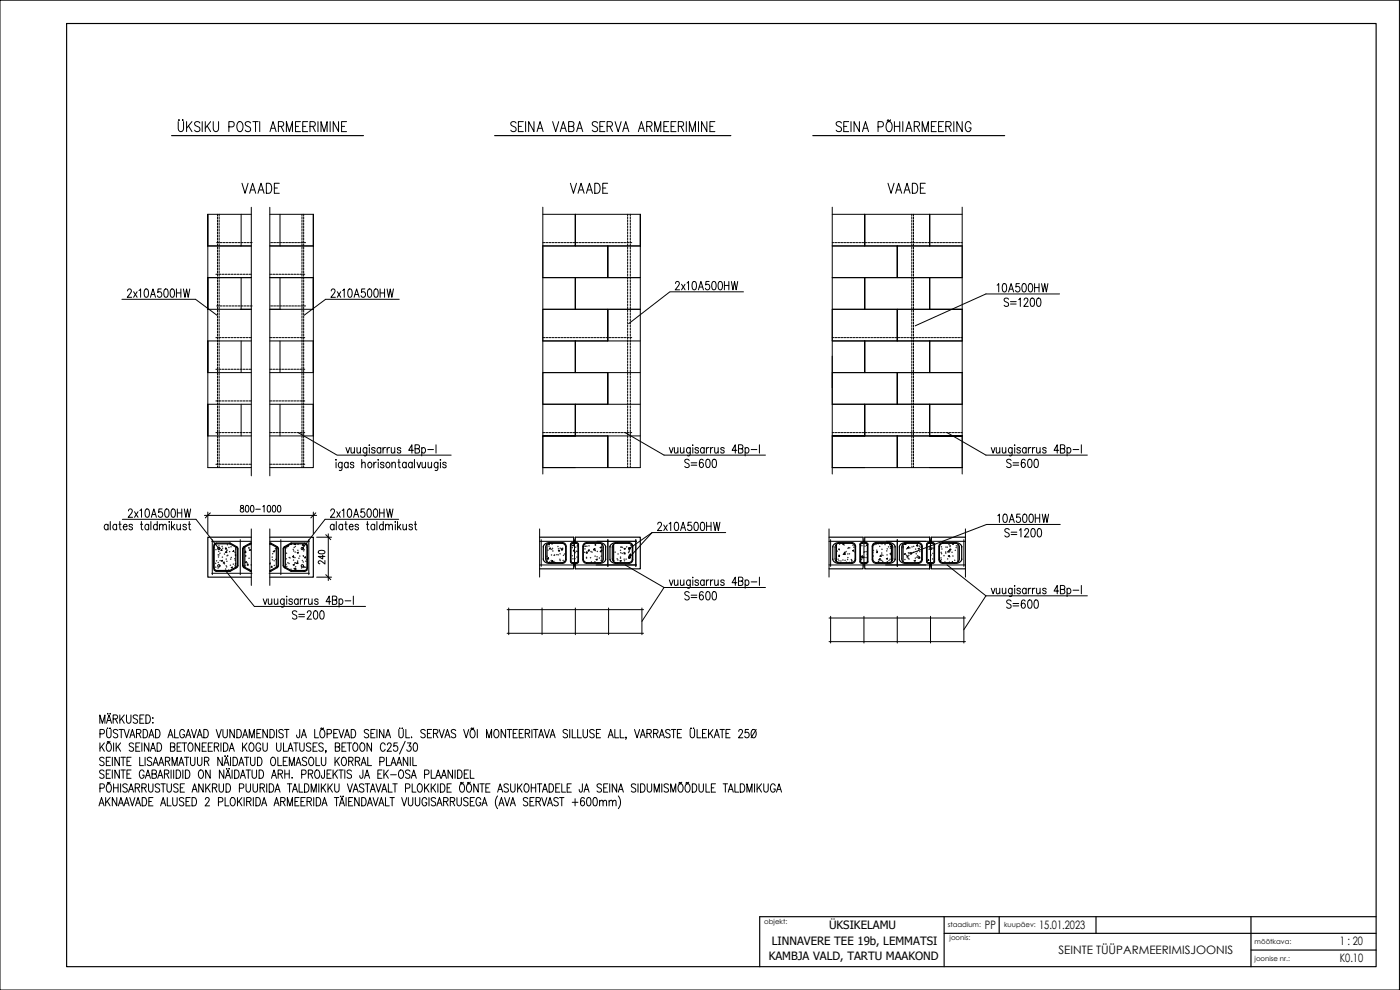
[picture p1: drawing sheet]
<svg xmlns="http://www.w3.org/2000/svg" width="420mm" height="297mm" viewBox="0 0 420 297" stroke-linecap="round" stroke-linejoin="round" font-family="sans-serif">
<defs><g id="words">
<g font-size="6.6">
<text x="71.3" y="59.3">VAADE</text>
<text x="170" y="59.3">VAADE</text>
<text x="265.3" y="59.3">VAADE</text>
</g>
<text font-size="6.2" x="152" y="40.6">SEINA VABA SERVA ARMEERIMINE</text>
<g font-size="5.7">
<text x="201.4" y="88.2">2x10A500HW</text>
<text x="298.1" y="88.9">10A500HW</text>
<text x="37" y="90.3">2x10A500HW</text>
<text x="98.1" y="90.3">2x10A500HW</text>
<text x="300.2" y="93.1">S=1200</text>
<text x="204.3" y="141.5">S=600</text>
<text x="300.9" y="141.5">S=600</text>
<text x="37.4" y="156.3">2x10A500HW</text>
<text x="98.1" y="156.3">2x10A500HW</text>
<text x="196.1" y="160.5">2x10A500HW</text>
<text x="298.1" y="158">10A500HW</text>
<text x="300.2" y="162.3">S=1200</text>
<text x="204.3" y="181.3">S=600</text>
<text x="300.9" y="183.8">S=600</text>
<text x="86.4" y="187">S=200</text>
</g>
<g font-size="3.5">
<text x="295.6" y="278.9">PP</text>
<text x="311.9" y="278.9">15.01.2023</text>
<text x="317.7" y="286.2">SEINTE TÜÜPARMEERIMISJOONIS</text>
<text x="402.1" y="283.5">1 : 20</text>
<text x="402.1" y="288.7">K0.10</text>
</g>
<g font-size="3.4">
<text x="248.8" y="278.8">ÜKSIKELAMU</text>
<text x="230.7" y="288">KAMBJA VALD, TARTU MAAKOND</text>
<text x="231.6" y="283.4">LINNAVERE TEE 19b, LEMMATSI</text>
</g>
<g font-size="2.1">
<text x="229.4" y="277.2">objekt:</text>
<text x="284.4" y="278.2">staadium:</text>
<text x="285" y="282">joonis:</text>
<text x="301.3" y="278.2">kuupäev:</text>
<text x="376.5" y="283.2">mõõtkava:</text>
<text x="376.5" y="288.2">joonise nr.:</text>
</g>
</g></defs>
<g fill="none" stroke="#000" stroke-width=".3">
<path d="M0 .1h420v296.9h-420zM53.5 36.5v2.1a.8 .8 0 0 0 .8 .9 .8 .8 0 0 0 .8-.9v-2.1M53.7 35.9v.3zM54.9 35.9v.3zM56 36.5v3M56.6 37.8l1 1.7M57.6 36.5l-1.6 2M60 36.9a.79 .79 0 0 0-1-.4 .79 .79 0 0 0-.5 1l1.3 .7a.77 .77 0 0 1-.4 1.3h-.4l-.6-.4M60.7 36.5v3M61.6 36.5v3M62.2 37.8l1 1.7M63.2 36.5l-1.6 2"/>
<path d="M64 36.5v2.1a.8 .8 0 0 0 .8 .9 .8 .8 0 0 0 .8-.9v-2.1M68.7 38.1h1a.82 .82 0 0 0 .6-.8 .82 .82 0 0 0-.6-.8h-1v3M71.5 36.6l.3-.1a1.43 1.43 0 0 1 1 2.3 .89 .89 0 0 1-1.1 .7 .89 .89 0 0 1-.6-1.1v-.8zM75.2 36.9a.85 .85 0 0 0-.9-.4 .85 .85 0 0 0-.7 .7l.2 .4 1.2 .6a.76 .76 0 0 1-.4 1.3h-.4l-.6-.4M75.9 36.5h1.6M76.7 36.5v3M77.9 36.5v3M81 39.5l.9-3 1 3M81.4 38.5h1.1M83.5 37.9l1.4-.1 .2-.5-.2-.7-1.4-.1v3M84.3 37.9l.8 1.6M85.9 39.5v-3l1 3 .9-3v3"/>
<path d="M88.7 37.9h.9M90.2 36.5h-1.5v3h1.5M90.9 37.9h.9M92.3 36.5h-1.4v3h1.4M93 37.9h1.1a.73 .73 0 0 0 .5-.7 .73 .73 0 0 0-.5-.7h-1.1v3M93.8 37.9l.8 1.6M95.4 36.5v3M96.3 39.5v-3l1 3 .9-3v3M99.1 36.5v3M101.6 36.5v3l-1.6-3v3M102.5 37.9h.9M104 36.5h-1.5v3h1.5"/>
<path d="M252.5 36.9a.79 .79 0 0 0-1-.4 .79 .79 0 0 0-.4 1l1.2 .7a.77 .77 0 0 1-.3 1.3h-.5l-.6-.4M253.2 37.9h.9M254.7 36.5h-1.5v3h1.5M255.4 36.5v3M257.9 36.5v3l-1.6-3v3M258.8 39.5l.9-3 1 3M259.2 38.5h1.1M263.5 38.1h1a.82 .82 0 0 0 .6-.8 .82 .82 0 0 0-.6-.8h-1v3M266.4 36.6l.2-.1a1.43 1.43 0 0 1 1 2.3 .89 .89 0 0 1-1.1 .7 .89 .89 0 0 1-.6-1.1l.1-1.2zM266.8 36.2l-.3-.2-.2 .4M266.8 36.2h.3M267.2 35.9l-.1 .3"/>
<path d="M268.4 37.9h1.6M268.4 36.5v3M270 36.5v3M270.9 36.5v3M271.9 39.5l.9-3 .9 3M272.2 38.5h1.1M274.4 37.9l1.3-.1 .3-.5-.3-.7-1.3-.1v3M275.2 37.9l.8 1.6M276.8 39.5v-3l.9 3 .9-3v3M279.5 37.9h.9M281 36.5h-1.5v3h1.5M281.7 37.9h.9"/>
<path d="M283.2 36.5h-1.5v3h1.5M283.9 37.9l1.3-.1 .3-.5-.3-.7-1.3-.1v3M284.7 37.9l.8 1.6M286.3 36.5v3M288.8 36.5v3l-1.6-3v3M291.4 37.2a.89 .89 0 0 0-1.1-.7 .89 .89 0 0 0-.6 1.1v.8a.9 .9 0 0 0 .8 1.1 .9 .9 0 0 0 .9-1.1h-.6M75.4 62.2v80.6M81 62.2v80.6M36.6 89.8h22.1l6.4 4.8M119.8 89.8h-22.1l-6.4 4.8M223.1 87.6h-22.1l-12.3 9.5M318 88.2h-22.1l-21.3 9.6"/>
<path d="M89.5 129.8l11.6 6.8h34.3M100.9 137.9v.2zM100.9 138.7v1.7M102.7 138.7l-.1 2.3-.3 .2-.5-.1M102.7 139.1l-.2-.3a.75 .75 0 0 0-1 .7 .75 .75 0 0 0 1 .7l.2-.2M103.8 134.3l.6 1.6 .6-1.6M104.5 139.1l-.2-.3a.75 .75 0 0 0-1 .7 .75 .75 0 0 0 1 .7l.2-.2M104.5 138.7v1.7M105.3 134.3l.1 1.5 .5 .1 .5-.4M106.2 139.1a.54 .54 0 0 0-.5-.4 .54 .54 0 0 0-.6 .4l.3 .3 .7 .2 .1 .4a.54 .54 0 0 1-.5 .4 .54 .54 0 0 1-.6-.4M106.4 134.3v1.6M107.1 134.3l.1 1.5 .5 .1 .5-.4"/>
<path d="M108.2 134.3v1.6M108.6 139.2l.4-.5 .5 .1 .1 1.6M108.6 137.9v2.5M110.1 134.3l-.1 2.2-.3 .3-.5-.1M110.1 134.6a.55 .55 0 0 0-.5-.3 .55 .55 0 0 0-.6 .3l-.1 .6a.68 .68 0 0 0 .8 .7l.4-.3M110.7 138.8a.75 .75 0 0 1 .9 .7 .75 .75 0 0 1-.9 .7l-.3-.6zM110.8 133.5v.2zM110.8 134.3v1.6M112.2 138.7v1.7M112.6 134.6a.55 .55 0 0 0-.6-.3 .55 .55 0 0 0-.5 .3l.1 .3 .9 .3 .1 .4a.55 .55 0 0 1-.6 .4 .55 .55 0 0 1-.5-.4M112.9 138.7a.68 .68 0 0 0-.7 .7M113.5 137.9v.2z"/>
<path d="M113.5 138.7v1.7M114.3 134.6a.55 .55 0 0 0-.5-.3 .55 .55 0 0 0-.6 .3l-.1 .6a.68 .68 0 0 0 .8 .7l.4-.3M114.3 134.3v1.6M114.9 134.3v1.6M115.2 139.1a.55 .55 0 0 0-.5-.4 .55 .55 0 0 0-.5 .4l.3 .3 .6 .2 .1 .4a.55 .55 0 0 1-.5 .4 .55 .55 0 0 1-.5-.4M115.7 134.3a.69 .69 0 0 0-.8 .7M116.1 138.8a.75 .75 0 0 1 .9 .7 .75 .75 0 0 1-.9 .7l-.3-.6zM116.2 134.3v1.6M116.9 134.3a.69 .69 0 0 0-.7 .7M117.4 134.3l.1 1.5 .5 .1 .5-.4M117.6 139.2l.5-.5 .5 .1 .1 1.6M117.6 138.7v1.7"/>
<path d="M118.5 134.3v1.6M119.4 138.7h.7M119.7 137.9v2l.1 .3 .4 .2M120.3 134.6a.55 .55 0 0 0-.5-.3 .55 .55 0 0 0-.6 .3l.1 .3 .9 .3 .1 .4a.55 .55 0 0 1-.5 .4 .55 .55 0 0 1-.6-.4M121.9 139.1l-.2-.3a.75 .75 0 0 0-1 .7 .75 .75 0 0 0 1 .7l.2-.2M121.9 138.7v1.7M123.7 139.1l-.2-.3a.75 .75 0 0 0-.9 .7 .75 .75 0 0 0 .9 .7l.2-.2M123.7 138.7v1.7M124.1 135.1h-1.4l.9-1.6v2.4M124.4 137.9v2.5M124.6 134.6l1.1-.1 .2-.3-.2-.6-1.1-.1v2.4h.8l.4-.2 .1-.6-.5-.5M125.1 138.7l.6 1.7 .6-1.7"/>
<path d="M126.6 134.6a.55 .55 0 0 1 .5-.3 .55 .55 0 0 1 .5 .3l.1 .6a.68 .68 0 0 1-.8 .7l-.3-.3M126.6 134.3v2.5M126.7 138.7l.1 1.5 .4 .2 .5-.5M127.7 138.7v1.7M128.4 134.9h1.7M128.5 138.7l.1 1.5 .4 .2 .5-.5M129.5 138.7v1.7M130.9 133.5v2.4M131.4 138.7l-.1 2.3-.3 .2-.4-.1M131.4 139.1l-.2-.3a.75 .75 0 0 0-.9 .7 .75 .75 0 0 0 .9 .7l.2-.2M132.2 137.9v.2zM132.2 138.7v1.7"/>
<path d="M133.9 139.1a.55 .55 0 0 0-.5-.4 .55 .55 0 0 0-.5 .4l.2 .3 .7 .2 .1 .4a.55 .55 0 0 1-.5 .4 .55 .55 0 0 1-.5-.4M187.6 129.8l11.7 6.8h30.4M200.9 134.3l.5 1.6 .6-1.6M202.4 134.3l.1 1.5 .5 .1 .4-.4M203.4 134.3v1.6M204.2 134.3l.1 1.5 .5 .1 .5-.4M205.3 134.3v1.6M207.2 134.3l-.1 2.2-.3 .3-.5-.1M207.2 134.6a.55 .55 0 0 0-.6-.3 .55 .55 0 0 0-.5 .3l-.1 .6a.68 .68 0 0 0 .8 .7l.4-.3M207.9 133.5v.2zM207.9 134.3v1.6M209.6 134.6a.55 .55 0 0 0-.5-.3 .55 .55 0 0 0-.5 .3l.1 .3 .8 .3 .1 .4a.55 .55 0 0 1-.5 .4 .55 .55 0 0 1-.5-.4"/>
<path d="M211.3 134.6a.55 .55 0 0 0-.5-.3 .55 .55 0 0 0-.5 .3l-.1 .6a.68 .68 0 0 0 .8 .7l.3-.3M211.3 134.3v1.6M212 134.3v1.6M212.8 134.3a.69 .69 0 0 0-.8 .7M213.2 134.3v1.6M214 134.3a.69 .69 0 0 0-.8 .7M214.5 134.3l.1 1.5 .5 .1 .4-.4M215.5 134.3v1.6M217.3 134.6a.55 .55 0 0 0-.5-.3 .55 .55 0 0 0-.5 .3l.1 .3 .8 .3 .1 .4a.55 .55 0 0 1-.5 .4 .55 .55 0 0 1-.5-.4M221.1 135.1h-1.4l1-1.6v2.4M221.6 134.6l1.2-.1 .2-.3-.2-.6-1.2-.1v2.4h.9l.4-.2 .1-.6-.5-.5M223.6 134.6a.55 .55 0 0 1 .5-.3 .55 .55 0 0 1 .6 .3l.1 .6a.68 .68 0 0 1-.8 .7l-.4-.3"/>
<path d="M223.6 134.3v2.5M225.4 134.9h1.8M227.9 133.5v2.4M284.2 129.8l11.7 6.8h30.4M297.5 134.3l.5 1.6 .6-1.6M299 134.3l.1 1.5 .5 .1 .4-.4M300 134.3v1.6M300.8 134.3l.1 1.5 .5 .1 .5-.4M301.9 134.3v1.6M303.8 134.3l-.1 2.2-.3 .3-.5-.1M303.8 134.6a.55 .55 0 0 0-.6-.3 .55 .55 0 0 0-.5 .3l-.1 .6a.68 .68 0 0 0 .8 .7l.4-.3M304.5 133.5v.2z"/>
<path d="M304.5 134.3v1.6M306.2 134.6a.55 .55 0 0 0-.5-.3 .55 .55 0 0 0-.5 .3l.1 .3 .8 .3 .1 .4a.55 .55 0 0 1-.5 .4 .55 .55 0 0 1-.5-.4M308 134.6a.55 .55 0 0 0-.6-.3 .55 .55 0 0 0-.5 .3l-.1 .6a.68 .68 0 0 0 .8 .7l.4-.3M308 134.3v1.6M308.6 134.3v1.6M309.4 134.3a.69 .69 0 0 0-.8 .7M309.9 134.3v1.6M310.6 134.3a.69 .69 0 0 0-.7 .7M311.1 134.3l.1 1.5 .5 .1 .4-.4M312.1 134.3v1.6M314 134.6a.55 .55 0 0 0-.6-.3 .55 .55 0 0 0-.5 .3l.1 .3 .9 .3 .1 .4a.55 .55 0 0 1-.6 .4 .55 .55 0 0 1-.5-.4M317.8 135.1h-1.5l1-1.6v2.4"/>
<path d="M318.2 134.6l1.2-.1 .2-.3-.2-.6-1.2-.1v2.4h.9l.4-.2 .1-.6-.5-.5M320.2 134.6a.55 .55 0 0 1 .6-.3 .55 .55 0 0 1 .5 .3l.1 .6a.68 .68 0 0 1-.8 .7l-.4-.3M320.2 134.3v2.5M322.1 134.9h1.7M324.5 133.5v2.4M32.4 157.7l-.2-.3a.75 .75 0 0 0-.9 .7 .75 .75 0 0 0 .9 .8l.2-.3M32.4 157.3v1.7M33.1 156.5v2.5M35 157.7l-.2-.3a.75 .75 0 0 0-1 .7 .75 .75 0 0 0 1 .8l.2-.3M35 157.3v1.7M36 156.5v2v.4l.4 .1M36.7 155.8h22.1l6.9 8.8"/>
<path d="M37 158h1.1l-.1-.6a.75 .75 0 0 0-1 .7 .75 .75 0 0 0 1 .8l.1-.3M39.8 157.7a.55 .55 0 0 0-.6-.4 .55 .55 0 0 0-.5 .4l.3 .3 .7 .3 .1 .3a.55 .55 0 0 1-.6 .4 .55 .55 0 0 1-.5-.4M42.4 156.5v2l.1 .4 .4 .1M44.6 157.7l-.2-.3a.75 .75 0 0 0-.9 .7 .75 .75 0 0 0 .9 .8l.2-.3M44.6 157.3v1.7M45.3 156.5v2.5M47.2 157.7l-.2-.3a.75 .75 0 0 0-1 .7 .75 .75 0 0 0 1 .8l.2-.3M47.2 156.5v2.5M47.9 157.8l.4-.5 .5 .1 .1 1.6M47.9 157.3v1.7M48.9 157.8l.5-.5 .4 .1 .1 1.6M50.8 157.3v1.7"/>
<path d="M51.5 156.5v2.5M51.8 158l.7 1M52.4 157.3l-.9 1.2M53.1 157.3l.1 1.6 .5 .1 .4-.5M54.1 157.3v1.7M55.9 157.7a.55 .55 0 0 0-.5-.4 .55 .55 0 0 0-.5 .4l.3 .3 .6 .3 .1 .3a.55 .55 0 0 1-.5 .4 .55 .55 0 0 1-.5-.4M56.8 156.5v2l.1 .4 .4 .1M61.4 154.6h33.6M62.4 153.6v6.6M72.3 151.7v.6a.73 .73 0 0 1 .8 .5 .73 .73 0 0 1-.3 .8 .64 .64 0 0 1-.7-.6 .64 .64 0 0 1 .8-.6l.2-.3-.1-.4zM73.9 151.7l.3-.1 .4 .4v1.3l-.4 .3-.5-.3zM75.4 151.7l.4-.1 .3 .4v1.3l-.3 .3-.6-.3z"/>
<path d="M75.4 158.7v16.9M76.8 152.8h1.3M78.9 152l.4-.4v2M80.4 151.7l.4-.1 .4 .4v1.3l-.4 .3-.5-.3-.1-.8zM81 158.7v16.9M81.9 151.7l.4-.1 .4 .4v1.3l-.4 .3-.5-.3zM83.4 151.7l.4-.1 .4 .4v1.3l-.4 .3-.5-.3zM94 153.6v6.6M100.3 157.7l-.2-.3a.75 .75 0 0 0-1 .7 .75 .75 0 0 0 1 .8l.2-.3M100.3 157.3v1.7M100.9 156.5v2.5M102.8 157.7l-.2-.3a.75 .75 0 0 0-.9 .7 .75 .75 0 0 0 .9 .8l.2-.3"/>
<path d="M102.8 157.3v1.7M103.8 156.5v2l.1 .4 .4 .1M104.8 158h1.2l-.2-.6a.75 .75 0 0 0-1 .7 .75 .75 0 0 0 1 .8l.2-.3M107.6 157.7a.55 .55 0 0 0-.5-.4 .55 .55 0 0 0-.6 .4l.3 .3 .7 .3 .1 .3a.55 .55 0 0 1-.5 .4 .55 .55 0 0 1-.6-.4M110.3 156.5v2l.1 .4 .3 .1M112.4 157.7l-.1-.3a.75 .75 0 0 0-1 .7 .75 .75 0 0 0 1 .8l.1-.3M112.4 157.3v1.7M113.1 156.5v2.5M115 157.7l-.2-.3a.75 .75 0 0 0-.9 .7 .75 .75 0 0 0 .9 .8l.2-.3M115 156.5v2.5M115.7 157.8l.5-.5 .4 .1 .1 1.6M115.7 157.3v1.7"/>
<path d="M116.7 157.8l.5-.5 .5 .1 .1 1.6M118.6 157.3v1.7M119.3 156.5v2.5M119.7 155.8h-22.1l-6.9 8.8M119.7 158l.7 1M120.3 157.3l-1 1.2M120.9 157.3l.1 1.6 .5 .1 .5-.5M122 157.3v1.7M123.8 157.7a.55 .55 0 0 0-.5-.4 .55 .55 0 0 0-.6 .4l.3 .3 .7 .3 .1 .3a.55 .55 0 0 1-.5 .4 .55 .55 0 0 1-.6-.4M124.4 157.3h.6M124.6 156.5v2l.1 .4 .4 .1M161.9 158.7v14.5"/>
<path d="M195.7 159.8l-6.8 4.8M195.7 159.8h22.1M195.7 159.8l-6.8 7.5M248.8 158.7v14.5M289.7 158.7v14.5M318.2 157.4h-22.1l-22.7 8.6M66.4 168.3l.4-.2-.1 .3zM66.5 164.9l.1 .3-.3-.1zM67.2 168.6l.1 .3h-.3zM67.6 164.6l.4-.1-.1 .3zM67.8 171.3l8.5 10.7h33.4M68 165.3l-.4 .4 .5 .1-.1-.5"/>
<path d="M68.3 171.4l.4-.4v.4M69.4 170.3l.3-.2-.1 .3zM70.1 165.2l.1 .3h-.3zM70.8 169l-.2 .2h.2M70.8 166.6l-.2 .1 .2 .1M73.6 168.7l.3-.2-.1 .3zM73.7 165.5l.1 .3h-.3zM74.4 169.3l.1 .3-.3-.1zM74.8 165l.4-.1-.1 .3zM79 179.7l.6 1.7 .5-1.7M80.5 179.7l.1 1.5 .5 .2 .5-.5M81 169l.1-.1-.1 .3"/>
<path d="M81.6 179.7v1.7M81.6 169.9l.1 .3h-.4zM82 165.4l.3-.1-.1 .3zM82.3 179.7l.1 1.5 .5 .2 .5-.5M83.4 179.7v1.7M85.3 179.7l-.1 2.2-.3 .3-.5-.1M86 178.9v.2zM86 179.7v1.7M86.3 163.8l.3-.1-.2 .3-.2-.2M87.4 163.2l-.2 .1M88 169.5l.3-.2-.1 .3zM88.1 166.7v.4l-.3-.1z"/>
<path d="M88.5 163.2l-.2 .1 .4 .1v-.2M88.8 170.5v.3h-.3zM89.2 165.8l.3-.1-.1 .3zM89.4 168.6v.5l-.4-.1zM89.5 179.7v1.7M90.1 179.7v1.7M90.9 179.7a.69 .69 0 0 0-.8 .7M91 163.3v.3h-.3zM91.1 171.4h.2M91.4 179.7v1.7M91.7 167.1v.3h-.3zM92.1 179.7a.69 .69 0 0 0-.7 .7"/>
<path d="M92.3 167.8v.1M92.6 179.7l.1 1.5 .5 .2 .5-.5M93.7 179.7v1.7M95 161.2h4.5M95 173.2h4.5M95.6 165.4l.8-.3 .7 .1 .4 .5-.4 .4h-1.2l-.4-.4zM96.8 166.6v1.1l-1.3-.8h2M97.5 168.2v1l-.9-.7-.7-.3-.4 .3v.4l.5 .3M98.5 160.2v14M101.8 179.7v2.5M106 178.9v2.5M164.6 163.2l.3-.1-.1 .3z"/>
<path d="M164.6 167.3l.1 .5-.5-.1zM165.1 164.4l.1 .3h-.3zM165.8 168.2l.1 .3-.3-.1zM166.5 168.8h.2M167.6 165.2l.3-.1-.1 .3zM168.7 164.7l.1 .3h-.3zM169.4 168.5l-.2 .2M171.8 163.6l.3-.1-.1 .3zM172.3 165v.3h-.3zM173 168.8h-.1M173 168.8h.1M175.9 165.9l.4-.2-.2 .3z"/>
<path d="M176.8 164.9v.3h-.3zM177.4 168.8h.1M178.5 164.6l-.4 .4h.5l-.1-.4M178.9 167.9l.3-.2-.1 .3zM180.1 164.2l.4-.1-.1 .3zM180.4 165.2v.4l-.3-.1zM186.1 168.3l.3-.2-.1 .4zM187.3 164.7l.3-.2-.1 .3zM187.5 165.9l.1 .3h-.3zM187.6 169.5l11.7 6.8M189.2 166.2l.1 .5-.5-.1zM199.3 176.3h30.4"/>
<path d="M199.3 176.3l-6.7 10.1M200.9 174l.5 1.7 .6-1.7M202.4 174l.1 1.5 .5 .2 .4-.5M203.4 174v1.7M204.2 174l.1 1.5 .5 .2 .5-.5M205.3 174v1.7M207.2 174l-.1 2.3-.3 .2-.5-.1M207.2 174.4l-.2-.3a.75 .75 0 0 0-1 .7 .75 .75 0 0 0 1 .7l.2-.2M207.9 173.2v.2zM207.9 174v1.7M209.6 174.4a.55 .55 0 0 0-.5-.4 .55 .55 0 0 0-.5 .4l.9 .5 .1 .4a.56 .56 0 0 1-.5 .4 .56 .56 0 0 1-.5-.4M211.3 174.4l-.2-.3a.75 .75 0 0 0-.9 .7 .75 .75 0 0 0 .9 .7l.2-.2"/>
<path d="M211.3 174v1.7M212 174v1.7M212.8 174a.67 .67 0 0 0-.8 .7M213.2 174v1.7M214 174a.67 .67 0 0 0-.8 .7M214.5 174l.1 1.5 .5 .2 .4-.5M215.5 174v1.7M217.3 174.4a.55 .55 0 0 0-.5-.4 .55 .55 0 0 0-.5 .4l.9 .5 .1 .4a.56 .56 0 0 1-.5 .4 .56 .56 0 0 1-.5-.4M221.1 174.8h-1.4l1-1.6v2.5M221.6 174.4l1.2-.2 .2-.3-.2-.6-1.2-.1v2.5h.9l.4-.3 .1-.6-.5-.4M223.6 174.4l.2-.3a.75 .75 0 0 1 1 .7 .75 .75 0 0 1-1 .7l-.2-.2M223.6 174v2.5"/>
<path d="M225.4 174.6h1.8M227.9 173.2v2.5M251.6 166.8l.4-.1-.1 .3zM252.9 163.2l.3-.1-.1 .3zM253.4 165.9l.1 .5-.4-.1zM253.6 165.7v.3l-.3-.1zM254.7 168.8h.2M255.8 165.2l.4-.1-.1 .3zM258.8 166.7v.5l-.4-.1zM258.8 167.2l.4-.1-.1 .3zM260.3 163.5l-.3 .1 .3 .1M263 165.6l.4-.1-.1 .3z"/>
<path d="M263.5 163h.2M264.1 167.6l.1 .4h-.5zM264.3 166.6l.1 .3h-.3zM266 167.6l.4-.1-.1 .3zM267.2 163.1l.1 .4-.3-.1zM267.5 163.9l-.3 .1h.3M271.4 166.2l.3-.1-.1 .3zM271.7 163.1l.1 .3h-.3zM272.3 164.4l.4-.4 .1 .5-.5-.1M272.4 166.8l.1 .3h-.3zM274.3 168.3l.4-.2-.1 .3zM275.3 163.4l.1 .3h-.3z"/>
<path d="M275.6 164.6l.3-.1-.1 .3zM276 167.2l.1 .2h-.2M278.7 167.9v.3l-.3-.1zM279.5 164.4v.4h-.4zM282 164.7h-.1M282 164.7l-.1 .1M282.1 168.4l.2-.2-.1 .3M284.2 169.5l11.7 9.3M284.6 166.8l.3-.1-.1 .3zM284.8 165.2l.1 .5-.5-.1zM285.2 164.7v.3h-.3zM285.8 163.2l.4-.1-.1 .3z"/>
<path d="M285.9 168.5v.3h-.3zM295.9 178.8h30.4M295.9 178.8l-6.6 10.1M297.5 176.5l.5 1.7 .6-1.7M299 176.5l.1 1.5 .5 .2 .4-.5M300 176.5v1.7M300.8 176.5l.1 1.5 .5 .2 .5-.5M301.9 176.5v1.7M303.8 176.5l-.1 2.3-.3 .2-.5-.1M303.8 176.9l-.2-.3a.75 .75 0 0 0-1 .7 .75 .75 0 0 0 1 .7l.2-.2M304.5 175.7v.2zM304.5 176.5v1.7"/>
<path d="M306.2 176.9a.55 .55 0 0 0-.5-.4 .55 .55 0 0 0-.5 .4l.3 .3 .6 .2 .1 .4a.55 .55 0 0 1-.5 .4 .55 .55 0 0 1-.5-.4M308 176.9l-.2-.3a.75 .75 0 0 0-1 .7 .75 .75 0 0 0 1 .7l.2-.2M308 176.5v1.7M308.6 176.5v1.7M309.4 176.5a.68 .68 0 0 0-.8 .7M309.9 176.5v1.7M310.6 176.5a.68 .68 0 0 0-.7 .7M311.1 176.5l.1 1.5 .5 .2 .4-.5M312.1 176.5v1.7M314 176.9a.55 .55 0 0 0-.6-.4 .55 .55 0 0 0-.5 .4l.3 .3 .7 .2 .1 .4a.55 .55 0 0 1-.6 .4 .55 .55 0 0 1-.5-.4M317.8 177.3h-1.5l1-1.6v2.5M318.2 176.9l1.2-.2 .2-.3-.2-.6-1.2-.1v2.5h.9l.4-.3 .1-.6-.5-.4"/>
<path d="M320.2 176.9l.2-.3a.75 .75 0 0 1 1 .7 .75 .75 0 0 1-1 .7l-.2-.2M320.2 176.5v2.5M322.1 177.1h1.7M324.5 175.7v2.5M85.3 180a.55 .55 0 0 0-.5-.3 .55 .55 0 0 0-.6 .3l-.1 .6a.69 .69 0 0 0 .8 .8l.4-.4M87.8 180a.55 .55 0 0 0-.6-.3 .55 .55 0 0 0-.5 .3l.3 .4 .7 .2 .1 .4a.55 .55 0 0 1-.6 .4 .55 .55 0 0 1-.5-.4M89.5 180a.55 .55 0 0 0-.6-.3 .55 .55 0 0 0-.5 .3l-.1 .6a.69 .69 0 0 0 .8 .8l.4-.4M95.5 180a.55 .55 0 0 0-.6-.3 .55 .55 0 0 0-.5 .3l.3 .4 .7 .2 .1 .4a.55 .55 0 0 1-.6 .4 .55 .55 0 0 1-.5-.4M99.3 180.5h-1.4l.9-1.6v2.5M99.8 180l1.1-.1 .2-.3-.2-.6-1.1-.1v2.5h.8l.4-.3 .1-.6-.5-.5M101.8 180a.55 .55 0 0 1 .5-.3 .55 .55 0 0 1 .5 .3l.1 .6a.69 .69 0 0 1-.8 .8l-.3-.4M103.6 180.3h1.7"/>
<path d="M30 217v-2.5l.7 2.5 .8-2.5v2.5M32 217l.7-2.5 .8 2.5M32 218.9v1.8a.67 .67 0 0 0 .7 .7 .67 .67 0 0 0 .6-.7v-1.8M32.2 216.2h1M32.3 218.4v.2zM32.3 214v.3zM33.1 218.4v.2zM33.1 214v.3zM34 215.7l1.1-.1 .2-.4-.2-.6-1.1-.1v2.5M34.6 215.7l.7 1.3M35.3 219.2a.66 .66 0 0 0-.8-.3 .66 .66 0 0 0-.4 .8l1 .6 .2 .7a.77 .77 0 0 1-1.3 0M35.7 218.9h1.4"/>
<path d="M36 214.5v2.5M36.4 218.9v2.5M36.4 215.6l.9 1.4M37.3 218.9l.7 2.5 .8-2.5M37.3 214.5l-1.3 1.7M38 214.5v1.8a.67 .67 0 0 0 .6 .7 .67 .67 0 0 0 .7-.7v-1.8M41.3 214.9a.66 .66 0 0 0-.9-.4 .66 .66 0 0 0-.3 .8l1 .6 .2 .8a.77 .77 0 0 1-1.3 0M42 215.7h.7M43 218.9a1.34 1.34 0 0 1 1.3 .8 1.34 1.34 0 0 1-.4 1.6l-.9 .1zM43.2 214.5h-1.2v2.5h1.2M43.8 214.5a1.34 1.34 0 0 1 1.3 .8 1.34 1.34 0 0 1-.4 1.6l-.9 .1zM45.9 215.3v.3z"/>
<path d="M45.9 216.8v.2zM46.7 218.9a1.34 1.34 0 0 1 1.3 .8 1.34 1.34 0 0 1-.4 1.6l-.9 .1zM52.4 218.9v2.5h1.2M55.4 219.5a.74 .74 0 0 0-.9-.6 .74 .74 0 0 0-.6 .9v.6a.75 .75 0 0 0 .7 1 .75 .75 0 0 0 .8-1h-.5M57.5 218.9l.7 2.5 .8-2.5M61.2 218.9a1.34 1.34 0 0 1 1.3 .8 1.34 1.34 0 0 1-.4 1.6l-.9 .1zM64.9 218.9l.8 2.5 .7-2.5M66.9 218.9v1.8a.67 .67 0 0 0 .7 .7 .67 .67 0 0 0 .6-.7v-1.8M70.3 218.9v2.5l-1.3-2.5v2.5M71.1 218.9a1.34 1.34 0 0 1 1.4 .8 1.34 1.34 0 0 1-.5 1.6l-.9 .1zM78.3 218.9h-1.2v2.5h1.2M80.2 218.9v2.5l-1.3-2.5v2.5"/>
<path d="M81 218.9a1.34 1.34 0 0 1 1.4 .8 1.34 1.34 0 0 1-.4 1.6l-1 .1zM83 218.9v2.5M85 219.2a.66 .66 0 0 0-.8-.3 .66 .66 0 0 0-.4 .8l1 .6 .2 .7a.77 .77 0 0 1-1.3 0M85.4 218.9h1.3M86.1 218.9v2.5M90 218.9l-.1 2.2-.3 .3-.4-.1-.2-.8M94.4 218.9v2.5h1.2M96.4 219l.1-.1a1.36 1.36 0 0 1 1.1 1 1.36 1.36 0 0 1-.5 1.4l-.2 .1a1.36 1.36 0 0 1-1-1 1.36 1.36 0 0 1 .5-1.4zM97.1 218.4l-.2 .3-.4-.3-.2 .3M101.4 218.9h-1.2v2.5h1.2M101.7 218.9l.7 2.5 .8-2.5M105.4 218.9a1.34 1.34 0 0 1 1.4 .8 1.34 1.34 0 0 1-.4 1.6l-1 .1z"/>
<path d="M110.6 219.2a.66 .66 0 0 0-.8-.3 .66 .66 0 0 0-.4 .8l1.1 .6 .1 .7a.77 .77 0 0 1-1.3 0M112.6 218.9h-1.3v2.5h1.3M113.1 218.9v2.5M115.2 218.9v2.5l-1.3-2.5v2.5M119.7 218.9v1.8a.67 .67 0 0 0 .7 .7 .67 .67 0 0 0 .6-.7v-1.8M120 218.4v.2zM120.7 218.4v.2zM121.8 218.9v2.5h1.1M127.6 219.2a.66 .66 0 0 0-.8-.3 .66 .66 0 0 0-.4 .8l1 .6 .2 .7a.77 .77 0 0 1-1.3 0M129.5 218.9h-1.2v2.5h1.2M131.8 218.9l.8 2.5 .7-2.5M136.8 219.2a.66 .66 0 0 0-.9-.3 .66 .66 0 0 0-.4 .8l1.1 .6 .2 .7a.78 .78 0 0 1-1.4 0"/>
<path d="M139.1 218.9l.8 2.5 .8-2.5M141.4 219l.2-.1a1.36 1.36 0 0 1 1.1 1 1.36 1.36 0 0 1-.5 1.4l-.2 .1a1.36 1.36 0 0 1-1-1 1.36 1.36 0 0 1 .4-1.4zM142.2 218.4l-.3 .3-.3-.3-.3 .3M143.2 218.9v2.5M148.6 219l.2-.1a1.35 1.35 0 0 1 1 1 1.35 1.35 0 0 1-.5 1.4l-.1 .1a1.36 1.36 0 0 1-1.1-1 1.36 1.36 0 0 1 .5-1.4zM151.7 218.9v2.5l-1.3-2.5v2.5M152.2 218.9h1.3M152.9 218.9v2.5M155.3 218.9h-1.3v2.5h1.3M157.1 218.9h-1.3v2.5h1.3M159.6 218.9v2.5M160.1 218.9h1.3"/>
<path d="M160.8 218.9v2.5M163.4 218.9l.7 2.5 .8-2.5M170.3 219.2a.66 .66 0 0 0-.8-.3 .66 .66 0 0 0-.4 .8l1 .6 .2 .7a.77 .77 0 0 1-1.3 0M171 218.9v2.5M171.7 218.9v2.5h1.2M173.4 218.9v2.5h1.1M175 218.9v1.8a.67 .67 0 0 0 .7 .7 .67 .67 0 0 0 .6-.7v-1.8M178.3 219.2a.71 .71 0 0 0-.7-.4 .71 .71 0 0 0-.6 .7l.2 .3 .9 .5 .2 .7a.78 .78 0 0 1-1.3 0M180.2 218.9h-1.2v2.5h1.2M184.5 218.9v2.5h1.2M186.1 218.9v2.5h1.2M190.4 218.9l.8 2.5 .8-2.5"/>
<path d="M201.1 219.2a.66 .66 0 0 0-.8-.3 .66 .66 0 0 0-.4 .8l1 .6 .2 .7a.77 .77 0 0 1-1.3 0M201.5 218.9h1.3M202.2 218.9v2.5M204.5 218.9h-1.2v2.5h1.2M207.1 218.9v1.8a.67 .67 0 0 0 .7 .7 .67 .67 0 0 0 .6-.7v-1.8M207.4 218.4v.2zM208.2 218.4v.2zM209.2 218.9v2.5h1.2M212.1 218.9h-1.3v2.5h1.3M212.6 218.9v2.5M213.1 219.9l.9 1.5M214 218.9l-1.4 1.6"/>
<path d="M216.1 218.9h1.3M216.7 218.9v2.5M219.1 218.9h-1.2v2.5h1.2M221.7 219.5l.4-.6 .6 .1 .1 .3-.2 .9-1 1.2h1.3M224.7 218.9h-1l-.1 1a.77 .77 0 0 1 1 .1 .77 .77 0 0 1 0 1.1 .77 .77 0 0 1-1 0l-.1-.2M225.8 219l.2-.1a1.36 1.36 0 0 1 1 1 1.36 1.36 0 0 1-.4 1.4l-.2 .1a1.36 1.36 0 0 1-1.1-1 1.36 1.36 0 0 1 .5-1.4zM226.9 218.9l-1.5 2.5M30 236.5l1.1-.1 .2-.4-.2-.7-1.1-.1v2.5M30 222.9v2.5M30 220.2l1.1-.1 .2-.4-.2-.7-1.1-.1v2.5M30.5 224l.8 1.4M31.2 231.4a.66 .66 0 0 0-.8-.4 .66 .66 0 0 0-.4 .9l1 .6 .2 .7a.78 .78 0 0 1-1.3 0"/>
<path d="M31.2 227.6a.66 .66 0 0 0-.8-.4 .66 .66 0 0 0-.4 .8l1.1 .6 .1 .8a.77 .77 0 0 1-1.3 0M31.3 222.9l-1.3 1.7M31.7 239.3v2.5M31.9 232.2h.8M31.9 228.4h.8M32.3 223l.2-.1a1.37 1.37 0 0 1 1 1 1.37 1.37 0 0 1-.5 1.4l-.1 .1a1.36 1.36 0 0 1-1.1-1 1.36 1.36 0 0 1 .5-1.4zM32.3 235.3l.2-.1a1.36 1.36 0 0 1 1 1 1.36 1.36 0 0 1-.5 1.4l-.1 .1a1.36 1.36 0 0 1-1.1-1 1.36 1.36 0 0 1 .5-1.4zM33 222.4l-.2 .3-.4-.2-.2 .3M33 234.7l-.2 .3-.4-.3-.2 .4M33 239.3l-1.3 1.7M33.1 231h-1.2v2.5h1.2M33.1 227.2h-1.2v2.5h1.2"/>
<path d="M33.7 231v2.5M33.7 227.2v2.5M34.1 222.9v2.5M34.1 235.2v2.5M34.1 236.4h1.3M34.9 222.9v2.5M35.1 239.3v2.5l-1.4-2.5v2.5M35.3 224l.9 1.4M35.4 235.2v2.5M35.8 231v2.5l-1.3-2.5v2.5M35.8 227.2v2.5l-1.3-2.5v2.5M36.2 222.9l-1.3 1.7"/>
<path d="M36.2 235.2v2.5M36.3 231h1.3M36.3 227.2h1.3M37 227.2v2.5M37 231v2.5M38.1 232.2h.8M38.1 228.4h.8M38.2 235.5a.66 .66 0 0 0-.9-.3 .66 .66 0 0 0-.3 .8l1 .6 .2 .7a.78 .78 0 0 1-1.3 0M38.6 237.7l.7-2.5 .8 2.5M38.9 236.9h.9M39 239.3l.7 2.5 .8-2.5M39 221.4l.7-2.5 .8 2.5"/>
<path d="M39.3 220.5h.9M39.3 231h-1.2v2.5h1.2M39.3 227.2h-1.2v2.5h1.2M40.1 223.3a.66 .66 0 0 0-.8-.4 .66 .66 0 0 0-.4 .8l1 .6 .2 .8a.77 .77 0 0 1-1.3 0M40.6 236.4l1.1-.2 .2-.3-.2-.6-1.1-.1v2.5M40.8 224.1h.7M41 220.1l1.1-.2 .2-.3-.2-.6-1.1-.1v2.5M41.2 236.4l.7 1.3M41.6 220.1l.7 1.3M41.9 227.2v2.5h1.2M42 222.9h-1.2v2.5h1.2M42.6 236.4l1.1-.2 .2-.3-.2-.6-1.1-.1v2.5"/>
<path d="M42.6 222.9v2.5M42.7 239.3a1.34 1.34 0 0 1 1.3 .8 1.34 1.34 0 0 1-.4 1.6l-.9 .1zM43.2 231.6a.74 .74 0 0 0-.9-.6 .74 .74 0 0 0-.5 1v.6a.75 .75 0 0 0 .7 .9 .75 .75 0 0 0 .7-.9h-.4M43.2 236.4l.7 1.3M43.5 227.2v2.5M43.6 233.5l.8-2.5 .7 2.5M43.9 232.7h1M44.6 235.2v1.8a.67 .67 0 0 0 .6 .7 .67 .67 0 0 0 .7-.7v-1.8M44.7 222.9v2.5l-1.4-2.5v2.5M44.7 221.4l.7-2.5 .8 2.5M45 220.5h.9M45.1 225.4l.8-2.5 .8 2.5"/>
<path d="M45.4 224.6h1M45.5 227.6a.66 .66 0 0 0-.8-.4 .66 .66 0 0 0-.4 .8l1 .6 .2 .8a.77 .77 0 0 1-1.3 0M45.6 232.2l1.2-.1 .2-.4-.2-.6-1.2-.1v2.5h.9l.4-.2 .1-.6-.5-.5M45.9 239.3h-1.2v2.5h1.2M45.9 229.7l.8-2.5 .7 2.5M46.2 228.9h1M47.1 222.9a1.34 1.34 0 0 1 1.4 .8 1.34 1.34 0 0 1-.4 1.6l-1 .1zM47.3 233.5l.8-2.5 .8 2.5M47.6 232.7h1M47.6 229.7l.8-2.5 .8 2.5M47.9 235.5a.66 .66 0 0 0-.8-.3 .66 .66 0 0 0-.4 .8l1 .6 .2 .7a.78 .78 0 0 1-1.3 0M47.9 228.9h1"/>
<path d="M48.3 235.2h1.3M49 235.2v2.5M49.4 232.2l1.1-.1 .2-.4-.2-.6-1.1-.1v2.5M49.6 228.4l1.2-.1 .2-.4-.2-.6-1.2-.1v2.5M50 232.2l.7 1.3M50.1 235.2v1.8a.67 .67 0 0 0 .7 .7 .67 .67 0 0 0 .6-.7v-1.8M50.2 239.3v2.5h1.2M50.3 228.4l.7 1.3M50.4 221.4l.8-2.5 .7 2.5M50.7 220.5h.9M51.2 224.1l1.1-.1 .2-.4-.2-.6-1.1-.1v2.5h.8l.4-.2 .1-.6-.5-.5M51.4 231v2.5"/>
<path d="M51.6 229.7v-2.5l.8 2.5 .8-2.5v2.5M51.8 239.3v1.8a.67 .67 0 0 0 .7 .7 .67 .67 0 0 0 .7-.7v-1.8M52.1 231v2.5M52.9 231a1.34 1.34 0 0 1 1.3 .9 1.34 1.34 0 0 1-.4 1.5l-.9 .1zM53.2 224.1h.7M53.4 235.5a.66 .66 0 0 0-.8-.3 .66 .66 0 0 0-.4 .8l1.1 .6 .1 .7a.78 .78 0 0 1-1.3 0M53.6 229.7l.8-2.5 .8 2.5M53.9 228.9h1M54.1 236.4h.8M54.4 222.9h-1.2v2.5h1.2M54.7 222.9h1.3M54.9 231v2.5"/>
<path d="M55.2 239.6a.66 .66 0 0 0-.9-.3 .66 .66 0 0 0-.4 .8l1.1 .6 .2 .7a.77 .77 0 0 1-1.4 0M55.4 235.2h-1.3v2.5h1.3M55.4 222.9v2.5M55.4 227.2h1.3M55.6 231a1.34 1.34 0 0 1 1.4 .9 1.34 1.34 0 0 1-.4 1.5l-1 .1zM55.7 221.4l.8-2.5 .8 2.5M56 220.5h1M56 227.2v2.5M56.8 223l.2-.1a1.37 1.37 0 0 1 1 1 1.37 1.37 0 0 1-.5 1.4l-.1 .1a1.36 1.36 0 0 1-1.1-1 1.36 1.36 0 0 1 .5-1.4zM57.1 239.3h-1.3v2.5h1.3M57.2 227.2v1.8a.67 .67 0 0 0 .6 .7 .67 .67 0 0 0 .7-.7v-1.8M57.6 237.7l.8-2.5 .8 2.5"/>
<path d="M57.6 239.3a1.34 1.34 0 0 1 1.4 .8 1.34 1.34 0 0 1-.4 1.6l-1 .1zM57.9 236.9h1M59.2 221.4l.7-2.5 .8 2.5M59.3 227.2v1.8a.67 .67 0 0 0 .6 .7 .67 .67 0 0 0 .7-.7v-1.8M59.5 220.5h.9M59.9 222.9v2.5l-1.3-2.5v2.5M59.9 231.1l.2-.1a1.36 1.36 0 0 1 1 1 1.36 1.36 0 0 1-.4 1.4l-.2 .1a1.36 1.36 0 0 1-1-1 1.36 1.36 0 0 1 .4-1.4zM60.7 224.1h.7M61 235.2v2.5l-1.4-2.5v2.5M61.4 228.4l1.1-.1 .2-.4-.2-.6-1.1-.1v2.5M61.6 239.9l.4-.6 .6 .1 .2 .4-.3 .8-1 1.2h1.4M61.7 235.2v2.5"/>
<path d="M61.9 222.9h-1.2v2.5h1.2M62 228.4l.7 1.3M62.2 236.2l.9 1.5M62.5 224.1h.8M63.1 231v2.5l-1.4-2.5v2.5M63.1 235.2l-1.4 1.7M63.7 222.9h-1.2v2.5h1.2M63.7 236.4l1.2-.2 .2-.3-.2-.6-1.2-.1v2.5M64.3 224.1l1.2-.1 .1-.4-.1-.6-1.2-.1v2.5M64.4 236.4l.7 1.3M65 224.1l.6 1.3M65.7 235.2v1.8a.67 .67 0 0 0 .7 .7 .67 .67 0 0 0 .7-.7v-1.8"/>
<path d="M66.3 222.9v2.5M66.7 227.2v2.5l-1.3-2.5v2.5M67.1 222.9a1.35 1.35 0 0 1 1.3 .8 1.35 1.35 0 0 1-.4 1.6l-.9 .1zM67.2 231v2.5l-1.4-2.5v2.5M67.2 229.7l.7-2.5 .8 2.5M67.5 228.9h.9M67.6 239.3v2.5h1.1M67.6 226.7v.3zM67.6 233.5l.8-2.5 .8 2.5M67.8 235.2a1.34 1.34 0 0 1 1.4 .8 1.34 1.34 0 0 1-.4 1.6l-1 .1zM67.9 232.7h1M68 230.6v.2z"/>
<path d="M68.3 226.7v.3zM68.8 225.4l.8-2.5 .7 2.5M68.8 230.6v.2zM69.1 224.6h.9M69.2 227.2v2.5M69.5 239.4l.1-.1a1.36 1.36 0 0 1 1.1 1 1.36 1.36 0 0 1-.5 1.4l-.2 .1a1.36 1.36 0 0 1-1-1 1.36 1.36 0 0 1 .5-1.4zM69.6 231v2.5M69.9 227.2a1.35 1.35 0 0 1 1.4 .9 1.35 1.35 0 0 1-.4 1.5l-1 .1zM70.4 231a1.34 1.34 0 0 1 1.4 .9 1.34 1.34 0 0 1-.4 1.5l-1 .1zM71.3 239.3v2.5M71.7 229.7l.7-2.5 .8 2.5M71.8 236.5l1.2-.1 .2-.4-.2-.7-1.2-.1v2.5"/>
<path d="M71.9 228.9h1M72.1 233.5l.8-2.5 .7 2.5M72.4 232.7h1M72.6 239.3l-1.3 1.7M72.8 222.9v2.5M72.8 221.4l.8-2.5 .7 2.5M73.1 220.5h.9M73.3 224l.8 1.4M73.3 239.3v2.5M73.4 227.2h1.3M73.8 235.2v1.8a.67 .67 0 0 0 .7 .7 .67 .67 0 0 0 .7-.7v-1.8M73.8 231h1.4"/>
<path d="M74 227.2v2.5M74.1 222.9l-1.3 1.7M74.5 231v2.5M74.8 221.4v-2.5l.8 2.5 .7-2.5v2.5M75.1 223l.2-.1a1.37 1.37 0 0 1 1 1 1.37 1.37 0 0 1-.5 1.4l-.2 .1a1.36 1.36 0 0 1-1-1 1.36 1.36 0 0 1 .5-1.4zM75.2 227.2v1.8a.67 .67 0 0 0 .7 .7 .67 .67 0 0 0 .6-.7v-1.8M75.6 231v1.8a.67 .67 0 0 0 .7 .7 .67 .67 0 0 0 .7-.7v-1.8M75.9 235.2v1.8a.67 .67 0 0 0 .7 .7 .67 .67 0 0 0 .7-.7v-1.8M76 239.3v2.5M76.8 239.3a1.34 1.34 0 0 1 1.4 .8 1.34 1.34 0 0 1-.4 1.6l-1 .1zM77.1 220.1h.8M77.3 227.2a1.35 1.35 0 0 1 1.3 .9 1.35 1.35 0 0 1-.4 1.5l-.9 .1z"/>
<path d="M77.8 231a1.34 1.34 0 0 1 1.3 .9 1.34 1.34 0 0 1-.4 1.5l-.9 .1zM78 236.4l1.2-.2 .2-.3-.2-.6-1.2-.1v2.5M78.2 223.5a.74 .74 0 0 0-.9-.6 .74 .74 0 0 0-.5 1v.6a.75 .75 0 0 0 .7 .9 .75 .75 0 0 0 .7-.9h-.4M78.7 236.4l.7 1.3M78.9 222.9v1.8a.67 .67 0 0 0 .7 .7 .67 .67 0 0 0 .6-.7v-1.8M80 235.2v2.5M80.8 235.2a1.34 1.34 0 0 1 1.4 .8 1.34 1.34 0 0 1-.4 1.6l-1 .1zM81.5 233.5l.7-2.5 .8 2.5M81.6 227.3l.2-.1a1.37 1.37 0 0 1 1 1 1.37 1.37 0 0 1-.5 1.4l-.2 .1a1.36 1.36 0 0 1-1-1 1.36 1.36 0 0 1 .5-1.4zM81.8 232.7h.9M82.5 237.7l.8-2.5 .7 2.5M82.8 236.9h1"/>
<path d="M83 222.9v1.8a.67 .67 0 0 0 .7 .7 .67 .67 0 0 0 .6-.7v-1.8M83.4 227.2v2.5h1.1M83.5 232.2l1.1-.1 .2-.4-.2-.6-1.1-.1v2.5M84.1 232.2l.7 1.3M85 228.4h.8M85.1 222.9v2.5h1.1M85.5 232.2h1.3M85.5 231v2.5M86.2 235.2h1.4M86.2 227.2h-1.2v2.5h1.2M86.4 225.4l.8-2.5 .7 2.5M86.7 224.6h1"/>
<path d="M86.8 231v2.5M86.8 229.7v-2.5l.8 2.5 .7-2.5v2.5M86.9 235.2v2.5M87.7 233.3v.2zM87.8 237.7l.7-2.5 .8 2.5M88 236.9h1M88.1 222.9h1.4M88.8 222.9v2.5M88.8 229.7l.8-2.5 .7 2.5M89.1 228.9h1M89.8 235.2v2.5h1.1M89.8 239.3h-1.3v2.5h1.3"/>
<path d="M89.9 222.9v1.8a.67 .67 0 0 0 .7 .7 .67 .67 0 0 0 .7-.7v-1.8M90.4 221.4l.8-2.5 .8 2.5M90.5 232.3l1.2-.1 .2-.3-.2-.8-1.2-.1v2.5M90.7 220.5h1M91.4 235.2a1.34 1.34 0 0 1 1.4 .8 1.34 1.34 0 0 1-.5 1.6l-.9 .1zM91.6 239.3h-1.3v2.5h1.3M92.1 227.6a.66 .66 0 0 0-.9-.4 .66 .66 0 0 0-.4 .8l1.1 .6 .2 .8a.77 .77 0 0 1-1.4 0M92.5 232.2l1.2-.1 .2-.4-.2-.6-1.2-.1v2.5M93 227.3l.2-.1a1.37 1.37 0 0 1 1 1 1.37 1.37 0 0 1-.4 1.4l-.2 .1a1.36 1.36 0 0 1-1.1-1 1.36 1.36 0 0 1 .5-1.4zM93.2 232.2l.7 1.3M93.3 223.3a.66 .66 0 0 0-.9-.4 .66 .66 0 0 0-.3 .8l1 .6 .2 .8a.77 .77 0 0 1-1.3 0M93.4 237.7v-2.5l.7 2.5 .8-2.5v2.5"/>
<path d="M94 224.1h.7M94.1 239.3v2.5M94.8 231.1l.2-.1a1.36 1.36 0 0 1 1 1 1.36 1.36 0 0 1-.4 1.4l-.2 .1a1.36 1.36 0 0 1-1-1 1.36 1.36 0 0 1 .4-1.4zM94.8 227.2v2.5h1.2M94.9 239.3a1.34 1.34 0 0 1 1.4 .8 1.34 1.34 0 0 1-.4 1.6l-1 .1zM95.2 222.9h-1.2v2.5h1.2M95.7 235.2v2.5M96.4 235.2v2.5M96.4 227.2v1.8a.67 .67 0 0 0 .7 .7 .67 .67 0 0 0 .7-.7v-1.8M96.9 236.2l.9 1.5M97 223.3a.66 .66 0 0 0-.8-.4 .66 .66 0 0 0-.4 .8l1 .6 .2 .8a.77 .77 0 0 1-1.3 0M97.4 231l-.1 2.3-.3 .2-.4-.1-.2-.7"/>
<path d="M97.8 235.2l-1.4 1.7M97.9 225.3h-.2h.2l-.2 .6M98.1 232.2h.8M98.2 220.2l1.1-.1 .2-.4-.2-.7-1.1-.1v2.5M98.4 235.2v2.5M98.9 236.2l.9 1.5M99.4 231h-1.3v2.5h1.3M99.8 235.2l-1.4 1.7M100 231v2.5M100.2 220.1h.7M100.3 239.3h1.4M100.4 235.2v1.8a.67 .67 0 0 0 .7 .7 .67 .67 0 0 0 .7-.7v-1.8"/>
<path d="M100.4 232.1l.9 1.4M100.5 227.2v2.5M100.6 224.1l1.2-.1 .2-.4-.2-.6-1.2-.1v2.5h.9l.4-.2 .1-.6-.5-.5M101 239.3v2.5M101 228.3l.9 1.4M101.3 231l-1.3 1.7M101.7 231h1.3M101.9 227.2l-1.4 1.7M102.2 238.8v.3zM102.3 231v2.5M102.6 224.1h.8M102.8 227.3l.2-.1a1.37 1.37 0 0 1 1.1 1 1.37 1.37 0 0 1-.5 1.4l-.2 .1a1.36 1.36 0 0 1-1-1 1.36 1.36 0 0 1 .4-1.4z"/>
<path d="M103 238.8v.3zM103.4 221.4l.8-2.5 .7 2.5M103.5 231v2.5M103.7 220.5h.9M103.9 222.9h-1.3v2.5h1.3M103.9 239.3v2.5M104.2 222.9h1.3M104.2 235.2l.8 2.5 .8-2.5M104.6 228.4l1.2-.1 .2-.4-.2-.6-1.2-.1v2.5M104.8 222.9v2.5M105.3 228.4l.7 1.3M105.5 231.4a.67 .67 0 0 0-.9-.4 .67 .67 0 0 0-.4 .9l1.1 .6 .2 .7a.79 .79 0 0 1-1.3 0"/>
<path d="M105.9 239.3h-1.3v2.5h1.3M106 237.7l.7-2.5 .8 2.5M106.3 223l.1-.1a1.37 1.37 0 0 1 1.1 1 1.37 1.37 0 0 1-.5 1.4l-.2 .1a1.36 1.36 0 0 1-1-1 1.36 1.36 0 0 1 .5-1.4zM106.3 236.9h.9M106.6 228.4l1.2-.1 .2-.4-.2-.6-1.2-.1v2.5M107.3 228.4l.7 1.3M107.8 239.3v2.5l-1.4-2.5v2.5M108.4 223l.1-.1a1.37 1.37 0 0 1 1.1 1 1.37 1.37 0 0 1-.5 1.4l-.2 .1a1.36 1.36 0 0 1-1-1 1.36 1.36 0 0 1 .5-1.4zM108.4 229.7l.7-2.5 .8 2.5M108.5 239.3a1.34 1.34 0 0 1 1.4 .8 1.34 1.34 0 0 1-.4 1.6l-1 .1zM108.6 228.9h1M108.9 231l-.1 2.3-.3 .2-.3-.1-.2-.7"/>
<path d="M109.2 235.5a.66 .66 0 0 0-.8-.3 .66 .66 0 0 0-.4 .8l1 .6 .2 .7a.78 .78 0 0 1-1.3 0M109.4 233.5l.8-2.5 .7 2.5M109.6 235.2h1.3M109.7 232.7h.9M110.3 235.2v2.5M110.4 227.2v2.5h1.1M111.1 237.7l.8-2.5 .7 2.5M111.3 220.1h.8M111.4 236.9h1M111.5 222.9v2.5l-1.3-2.5v2.5M112 239.3l.7 2.5 .8-2.5M112.8 235.2l.8 2.5 .8-2.5"/>
<path d="M113.4 232.2h.8M114 228.5l1.1-.1 .2-.4-.2-.7-1.1-.1v2.5M114.5 237.7l.8-2.5 .8 2.5M114.6 231h-1.2v2.5h1.2M114.8 236.9h1M115.2 231v2.5M115.6 223.5a.74 .74 0 0 0-.9-.6 .74 .74 0 0 0-.5 1v.6a.74 .74 0 0 0 .5 .9 .74 .74 0 0 0 .9-.6M115.7 239.3v2.5h1.1M115.7 232.1l.8 1.4M115.7 221.4l.8-2.5 .7 2.5M116 227.2v2.5h1.1M116 220.5h.9"/>
<path d="M116.3 223.5l.3-.6h.4l.4 .5-.3 .8-.9 1.2h1.3M116.5 235.2v2.5h1.2M116.5 231l-1.3 1.7M117 239.3h1.4M117.2 232.5h1.7M117.3 229.7l.8-2.5 .7 2.5M117.6 228.9h1M117.7 239.3v2.5M117.9 235.2h1.3M118.5 235.2v2.5M119 229.7l.8-2.5 .8 2.5M119.2 222.9h-.9l-.1 1.1a.77 .77 0 0 1 1 0 .77 .77 0 0 1 0 1.1 .77 .77 0 0 1-1 .1l-.1-.3"/>
<path d="M119.3 228.9h1M120 231.1l.2-.1a1.36 1.36 0 0 1 1 1 1.36 1.36 0 0 1-.5 1.4l-.1 .1a1.36 1.36 0 0 1-1.1-1 1.36 1.36 0 0 1 .5-1.4zM120.6 239.3l.7 2.5 .8-2.5M121.6 222.4l-1.7 3.8M121.7 236.5l1.1-.1 .2-.4-.2-.7-1.1-.1v2.5M122.3 222.9h1l-.6 1a.74 .74 0 0 1 .7 1.1 .74 .74 0 0 1-1.3-.1M122.4 227.2v2.5l-1.4-2.5v2.5M122.6 239.3v1.8a.67 .67 0 0 0 .6 .7 .67 .67 0 0 0 .7-.7v-1.8M123 231.4a.66 .66 0 0 0-.8-.4 .66 .66 0 0 0-.4 .9l1 .6 .2 .7a.78 .78 0 0 1-1.3 0M123.1 227.2v2.5M123.4 233.5l.8-2.5 .7 2.5M123.5 221.1v.3z"/>
<path d="M123.7 235.2v2.5h1.1M123.7 232.7h1M123.9 227.2v2.5h1.1M124.3 223l.4-.1a1.64 1.64 0 0 1 0 2.5h-.1a1.85 1.85 0 0 1-.3-2.4zM124.7 239.3v1.8a.67 .67 0 0 0 .6 .7 .67 .67 0 0 0 .7-.7v-1.8M125.6 235.3l.2-.1a1.36 1.36 0 0 1 1 1 1.36 1.36 0 0 1-.4 1.4l-.2 .1a1.36 1.36 0 0 1-1.1-1 1.36 1.36 0 0 1 .5-1.4zM127.4 232.3l1.2-.1 .1-.3-.1-.8-1.2-.1v2.5M127.4 235.2v2.5M127.9 236.2l.8 1.5M128.1 239.9a.74 .74 0 0 0-.9-.6 .74 .74 0 0 0-.5 .9v.6a.75 .75 0 0 0 .7 1 .75 .75 0 0 0 .7-1h-.5M128.3 220.1h.7M128.7 235.2l-1.3 1.7"/>
<path d="M128.7 239.3v2.5M129.4 231v2.5h1.2M129.4 235.2v2.5M129.9 236.2l.8 1.5M130.1 220.1l1.1-.2 .2-.3-.2-.6-1.1-.1v2.5M130.7 233.5l.8-2.5 .8 2.5M130.7 239.6a.66 .66 0 0 0-.8-.3 .66 .66 0 0 0-.4 .8l1.1 .6 .1 .7a.77 .77 0 0 1-1.3 0M130.7 235.2l-1.3 1.7M130.8 220.1l.6 1.3M131 232.7h1M131.4 235.2v2.5M132.2 235.2a1.34 1.34 0 0 1 1.3 .8 1.34 1.34 0 0 1-.4 1.6l-.9 .1z"/>
<path d="M132.5 233.5l.7-2.5 .8 2.5M132.8 232.7h.9M133.5 221.4l.8-2.5 .7 2.5M133.8 220.5h1M134.2 236.4h.7M135.4 235.2h-1.2v2.5h1.2M135.8 231v2.5l-1.3-2.5v2.5M136.6 231v2.5M137.1 239.3v1.8a.67 .67 0 0 0 .7 .7 .67 .67 0 0 0 .7-.7v-1.8M137.3 231a1.34 1.34 0 0 1 1.4 .9 1.34 1.34 0 0 1-.4 1.5l-1 .1zM138.3 235.3l.2-.1a1.36 1.36 0 0 1 1 1 1.36 1.36 0 0 1-.5 1.4l-.1 .1a1.36 1.36 0 0 1-1.1-1 1.36 1.36 0 0 1 .5-1.4zM139 234.7l-.2 .3-.4-.3-.2 .4"/>
<path d="M139.3 232.2h.8M140.4 235.3l.2-.1a1.36 1.36 0 0 1 1 1 1.36 1.36 0 0 1-.5 1.4l-.2 .1a1.36 1.36 0 0 1-1-1 1.36 1.36 0 0 1 .5-1.4zM140.5 239.6a.66 .66 0 0 0-.9-.3 .66 .66 0 0 0-.4 .8l1.1 .6 .2 .7a.77 .77 0 0 1-1.4 0M140.6 231h-1.3v2.5h1.3M141 234.9l-.5-.2-.2 .4M141.1 234.7l-.1 .2M141.1 231v2.5h1.2M142.4 239.3h-1.3v2.5h1.3M143.5 235.2v2.5l-1.3-2.5v2.5M144 235.2h1.3M144.3 239.9a.74 .74 0 0 0-.9-.6 .74 .74 0 0 0-.5 .9v.6a.75 .75 0 0 0 .7 1 .75 .75 0 0 0 .7-1h-.5M144.7 235.2v2.5"/>
<path d="M145.8 236.4h.8M146 221.4v-2.5l.8 2.5 .7-2.5v2.5M147.1 235.2h-1.3v2.5h1.3M149.3 237.7l.8-2.5 .8 2.5M149.3 238.8a3 3 0 0 0 0 3.8M149.6 236.9h1M151.4 239.3l.8 2.5 .8-2.5M152.6 235.5a.66 .66 0 0 0-.9-.3 .66 .66 0 0 0-.4 .8l1.1 .6 .2 .7a.78 .78 0 0 1-1.4 0M153.2 235.2v1.8a.67 .67 0 0 0 .7 .7 .67 .67 0 0 0 .7-.7v-1.8M154 220.1h.8M155.3 235.2v2.5M155.8 236.2l.9 1.5"/>
<path d="M155.8 220.1h.8M156.7 235.2l-1.4 1.7M157.6 235.3l.2-.1a1.36 1.36 0 0 1 1.1 1 1.36 1.36 0 0 1-.5 1.4l-.2 .1a1.36 1.36 0 0 1-1-1 1.36 1.36 0 0 1 .4-1.4zM157.6 220.1l1.2-.2 .2-.3-.2-.6-1.2-.1v2.5M158.3 220.1l.7 1.3M158.4 239.6a.66 .66 0 0 0-.9-.3 .66 .66 0 0 0-.3 .8l1 .6 .2 .7a.77 .77 0 0 1-1.3 0M159.4 236.4h1.4M159.4 235.2v2.5M160.3 239.3h-1.2v2.5h1.2M160.8 235.2v2.5M161.3 235.2h1.3M161.6 221.4l.8-2.5 .8 2.5"/>
<path d="M161.9 220.5h1M161.9 235.2v2.5M162.6 239.3l.8 2.5 .7-2.5M162.8 237.7l.7-2.5 .8 2.5M163.1 236.9h.9M164.8 235.2a1.34 1.34 0 0 1 1.3 .8 1.34 1.34 0 0 1-.4 1.6l-.9 .1zM165.1 221.4l.7-2.5 .8 2.5M165.4 220.5h.9M166.8 236.4h.7M167.5 239.6a.66 .66 0 0 0-.8-.3 .66 .66 0 0 0-.4 .8l1.1 .6 .1 .7a.77 .77 0 0 1-1.3 0M167.9 239.3h1.4M168 235.2h-1.2v2.5h1.2"/>
<path d="M168.6 235.2v2.5h1.1M168.6 239.3v2.5M170.2 236.4h.8M171.4 235.2h-1.2v2.5h1.2M172.6 239.6v2.2M174.8 235.2l-.1 2.2-.3 .3-.4-.1-.2-.7M175.3 237.7l.7-2.5 .8 2.5M175.4 239.6a.54 .54 0 0 0-.9-.2l-.3 1 .1 1a.57 .57 0 0 0 .5 .4 .57 .57 0 0 0 .6-.4l.1-.4-.3-.6h-.7l-.3 .6M175.6 236.9h.9M176.3 239.4l.5-.1a1.63 1.63 0 0 1 0 2.5h-.2a1.85 1.85 0 0 1-.3-2.4zM178.2 239.4l.5-.1a1.63 1.63 0 0 1 0 2.5h-.2a1.85 1.85 0 0 1-.3-2.4zM179 220.1h.8"/>
<path d="M180.5 235.5a.66 .66 0 0 0-.8-.3 .66 .66 0 0 0-.4 .8l1 .6 .2 .7a.78 .78 0 0 1-1.3 0M181.2 236.4h.7M182.4 235.2h-1.2v2.5h1.2M182.5 221.4l.8-2.5 .7 2.5M182.8 220.5h1M183 235.2v2.5M185.1 235.2v2.5l-1.4-2.5v2.5M185.6 237.7l.7-2.5 .8 2.5M185.6 238.8a3 3 0 0 1 0 3.8M185.8 236.9h1M187.9 221.3h-.1h.1l-.1 .5M190.8 235.5a.66 .66 0 0 0-.8-.3 .66 .66 0 0 0-.4 .8l1 .6 .2 .7a.78 .78 0 0 1-1.3 0"/>
<path d="M191.5 235.2v2.5M192.2 221.4l.7-2.5 .8 2.5M192.2 235.2a1.34 1.34 0 0 1 1.4 .8 1.34 1.34 0 0 1-.4 1.6l-1 .1zM192.4 220.5h1M194.2 220.1l1.1-.2 .2-.3-.2-.6-1.1-.1v2.5M194.2 235.2v1.8a.67 .67 0 0 0 .7 .7 .67 .67 0 0 0 .7-.7v-1.8M194.8 220.1l.7 1.3M196.2 220.1l1.1-.2 .2-.3-.2-.6-1.1-.1v2.5M196.3 237.7v-2.5l.8 2.5 .8-2.5v2.5M196.8 220.1l.7 1.3M197.9 221.4l.7-2.5 .8 2.5M198.2 220.5h.9"/>
<path d="M198.6 235.2v2.5M200.6 235.5a.66 .66 0 0 0-.8-.3 .66 .66 0 0 0-.4 .8l1 .6 .2 .7a.78 .78 0 0 1-1.3 0M201.3 237.7v-2.5l.7 2.5 .8-2.5v2.5M203.3 220.1h.8M203.9 235.3l.2-.1a1.36 1.36 0 0 1 1 1 1.36 1.36 0 0 1-.5 1.4l-.2 .1a1.36 1.36 0 0 1-1-1 1.36 1.36 0 0 1 .5-1.4zM204.6 234.7l-.2 .3-.4-.3-.2 .4M206 235.3l.2-.1a1.36 1.36 0 0 1 1 1 1.36 1.36 0 0 1-.5 1.4l-.2 .1a1.36 1.36 0 0 1-1-1 1.36 1.36 0 0 1 .5-1.4zM206.7 234.7l-.2 .3-.4-.3-.2 .4M207.8 235.2a1.34 1.34 0 0 1 1.3 .8 1.34 1.34 0 0 1-.4 1.6l-.9 .1zM209.8 235.2v1.8a.67 .67 0 0 0 .6 .7 .67 .67 0 0 0 .7-.7v-1.8M210.8 220.1h.8M211.9 235.2v2.5h1.1"/>
<path d="M213.5 236.4h.7M214.4 221.4l.7-2.5 .8 2.5M214.6 220.5h1M214.7 235.2h-1.2v2.5h1.2M217 235.2h1.4M217.7 235.2v2.5M217.9 220.1h.7M218.5 237.7l.8-2.5 .8 2.5M218.8 236.9h1M220.5 235.2v2.5h1.2M222.2 235.2a1.34 1.34 0 0 1 1.3 .8 1.34 1.34 0 0 1-.4 1.6l-.9 .1zM224.2 237.7v-2.5l.7 2.5 .8-2.5v2.5"/>
<path d="M226.5 235.2v2.5M227.2 235.2v2.5M227.7 236.2l.8 1.5M228.5 235.2l-1.3 1.7M229.2 235.2v1.8a.67 .67 0 0 0 .7 .7 .67 .67 0 0 0 .6-.7v-1.8M232.7 235.8a.74 .74 0 0 0-1-.6 .74 .74 0 0 0-.5 .9v.6a.75 .75 0 0 0 .7 1 .75 .75 0 0 0 .8-1h-.5M233 237.7l.8-2.5 .8 2.5M233.3 236.9h1M29.7 241.8l.8-2.5 .7 2.5M30 241h.9M32.2 240.4l.8 1.4M35.5 241.8l.8-2.5 .8 2.5"/>
<path d="M35.8 241h1M37.2 241.8l.8-2.5 .8 2.5M37.5 241h1M40.7 241.8l.7-2.5 .8 2.5M41 241h.9M44.7 240.5h.7M48.2 241.8l.8-2.5 .7 2.5M48.5 241h.9M55.8 240.5h.8M65.6 240.6l1.1-.1 .2-.4-.2-.7-1.1-.1v2.5M71.7 240.4l.9 1.4M74 240.5l1.2-.1 .2-.4-.2-.6-1.2-.1v2.5"/>
<path d="M74.7 240.5l.7 1.3M78.5 241.8l.8-2.5 .7 2.5M78.8 241h1M82.2 241.8l.8-2.5 .8 2.5M82.5 241h1M84.2 240.5l1.2-.1 .2-.4-.2-.6-1.2-.1v2.5M84.9 240.5l.7 1.3M86.2 241.8v-2.5l.8 2.5 .8-2.5v2.5M88.5 240.5h.8M90.3 240.5h.8M92.1 240.5l1.2-.1 .2-.4-.2-.6-1.2-.1v2.5M92.8 240.5l.7 1.3"/>
<path d="M96.6 241.8l.8-2.5 .7 2.5M96.9 241h1M101.9 241.8l.7-2.5 .8 2.5M102.2 241h.9M104.6 240.5h.8M110.3 241.8l.7-2.5 .8 2.5M110.5 241h1M113.7 241.8l.7-2.5 .8 2.5M114 241h.9M131.1 241.8l.8-2.5 .8 2.5M131.4 241h1M133.1 240.5l1.2-.1 .2-.4-.2-.6-1.2-.1v2.5"/>
<path d="M133.8 240.5l.7 1.3M135.1 240.5l1.2-.1 .2-.4-.2-.6-1.2-.1v2.5M135.8 240.5l.7 1.3M141.1 240.5h.8M144.7 241.8l.7-2.5 .8 2.5M144.9 241h1M149.7 241.8l.8-2.5 .7 2.5M150 241h1M153.2 241.8l.7-2.5 .8 2.5M153.4 241h1M159.1 240.5h.7M160.9 240.5l1.1-.1 .2-.4-.2-.6-1.1-.1v2.5"/>
<path d="M161.5 240.5l.7 1.3M164.3 241.8l.8-2.5 .7 2.5M164.6 241h.9M171.7 240.7h1.8M179.9 240.6l.5-.5 .5 .1 .1 1.6M179.9 240.1v1.7M181 240.6l.5-.5 .4 .1 .1 1.6M182.8 240.6l.5-.5 .4 .1 .1 1.6M182.8 240.1v1.7M183.8 240.6l.5-.5 .5 .1 .1 1.6"/>
</g>
<!-- layer: k-peenjoon -->
<g fill="none" stroke="#000" stroke-width=".3">
<path d="M62.4 64.3h13M72.4 64.3v9.5M75.4 73.8h-13v-9.5v76h13M81 73.8h13v-9.5v76h-13M81 64.3h13M84 64.3v9.5M162.9 64.3h29.3M162.9 62.2v80M172.7 73.8v-9.5v9.5h-9.8h29.3v-9.5v76h-29.3M249.8 64.3h39M249.8 62.2v80M259.5 73.8v-9.5v9.5h-9.7h39"/>
<path d="M279 73.8v-9.5v9.5M288.8 62.2v80M62.4 92.8v-9.5v9.5M62.4 83.3h13M62.4 92.8h13M72.4 83.3v9.5M81 83.3h13M81 92.8h13M84 83.3v9.5M94 92.8v-9.5v9.5M162.9 83.3h29.3M162.9 92.8h29.3"/>
<path d="M172.7 92.8v-9.5v9.5M172.7 92.8h-9.8v9.5h29.3M182.4 83.3v-9.5v9.5M249.8 83.3h39M249.8 92.8h29.2M259.5 92.8v-9.5v9.5h-9.7v9.5h39M269.3 92.8h19.5h-9.8M269.3 83.3v-9.5v9.5M279 92.8v-9.5v9.5M62.4 111.8v-9.5v9.5M62.4 102.3h13M62.4 111.8h13"/>
<path d="M72.4 102.3v9.5M81 102.3h13M81 111.8h13M84 102.3v9.5M94 111.8v-9.5v9.5M162.9 111.8h29.3M172.7 111.8h-9.8v9.5h9.8M172.7 111.8v-9.5v9.5M182.4 102.3v-9.5v9.5M249.8 111.8h29.2M259.5 111.8v-9.5v9.5M259.5 111.8h-9.7v9.5h39"/>
<path d="M269.3 111.8h19.5h-9.8M269.3 102.3v-9.5v9.5M279 111.8v-9.5v9.5M62.4 130.8v-9.5v9.5M62.4 121.3h13M62.4 130.8h13M72.4 121.3v9.5M81 121.3h13M81 130.8h13M84 121.3v9.5M94 130.8v-9.5v9.5M162.9 121.3h29.3"/>
<path d="M172.7 130.8v-9.5v9.5M182.4 121.3v-9.5v9.5M192.2 130.8h-29.3h9.8h-9.8v9.5h9.8M249.8 130.8h29.2M259.5 130.8v-9.5v9.5M259.5 130.8h-9.7h9.7M269.3 130.8h19.5M269.3 121.3v-9.5v9.5M279 130.8v-9.5v9.5M182.4 140.3v-9.5v9.5M249.8 140.3h19.5M269.3 140.3h19.5h-9.8"/>
<path d="M269.3 140.3v-9.5v9.5"/>
</g>
<!-- layer: k-sarrus -->
<g fill="none" stroke="#000" stroke-width=".3">
<path d="M65 72.8h.7M65.3 64.3v.5M65.3 65.1v.6M65.3 66v.6M65.3 66.9v.6M65.3 67.8v.6M65.3 68.7v.6M65.3 69.6v.6M65.3 70.5v.6M65.3 71.4v.6M65.3 72.3v.6M65.3 73.2v.6"/>
<path d="M65.3 74.1v.6M65.3 75v.6M65.3 75.9v.6M65.3 76.8v.6M65.3 77.7v.6M65.3 78.6v.6M65.3 79.5v.6M65.8 64.3v.5M65.8 65.1v.6M65.8 66v.6M65.8 66.9v.6M65.8 67.8v.6"/>
<path d="M65.8 68.7v.6M65.8 69.6v.6M65.8 70.5v.6M65.8 71.4v.6M65.8 72.3v.6M65.8 73.2v.6M65.8 74.1v.6M65.8 75v.6M65.8 75.9v.6M65.8 76.8v.6M65.8 77.7v.6M65.8 78.6v.6"/>
<path d="M65.8 79.5v.6M66 72.8h.6M66.9 72.8h.6M67.8 72.8h.6M68.7 72.8h.6M69.6 72.8h.6M70.5 72.8h.6M71.4 72.8h.6M72.3 72.8h.6M73.2 72.8h.6M74.1 72.8h.6M75 72.8h.7"/>
<path d="M81.2 72.8h.6M82.1 72.8h.6M83 72.8h.6M83.9 72.8h.6M84.8 72.8h.6M85.7 72.8h.6M86.6 72.8h.6M87.5 72.8h.6M88.4 72.8h.6M89.3 72.8h.6M90.2 72.8h.6M90.6 64.3v.5"/>
<path d="M90.6 65.1v.6M90.6 66v.6M90.6 66.9v.6M90.6 67.8v.6M90.6 68.7v.6M90.6 69.6v.6M90.6 70.5v.6M90.6 71.4v.6M90.6 72.3v.6M90.6 73.2v.6M90.6 74.1v.6M90.6 75v.6"/>
<path d="M90.6 75.9v.6M90.6 76.8v.6M90.6 77.7v.6M90.6 78.6v.6M90.6 79.5v.6M91.1 72.8h.6M91.1 64.3v.5M91.1 65.1v.6M91.1 66v.6M91.1 66.9v.6M91.1 67.8v.6M91.1 68.7v.6"/>
<path d="M91.1 69.6v.6M91.1 70.5v.6M91.1 71.4v.6M91.1 72.3v.6M91.1 73.2v.6M91.1 74.1v.6M91.1 75v.6M91.1 75.9v.6M91.1 76.8v.6M91.1 77.7v.6M91.1 78.6v.6M91.1 79.5v.6"/>
<path d="M162.9 72.8h.6M163.8 72.8h.6M164.7 72.8h.6M165.6 72.8h.6M166.5 72.8h.6M167.4 72.8h.6M168.3 72.8h.6M169.2 72.8h.6M170.1 72.8h.6M171 72.8h.6M171.9 72.8h.6M172.8 72.8h.6"/>
<path d="M173.7 72.8h.6M174.6 72.8h.6M175.5 72.8h.6M176.4 72.8h.6M177.3 72.8h.6M178.2 72.8h.6M179.1 72.8h.6M180 72.8h.6M180.9 72.8h.6M181.8 72.8h.6M182.7 72.8h.6M183.6 72.8h.6"/>
<path d="M184.5 72.8h.6M185.4 72.8h.6M186.3 72.8h.6M187.2 72.8h.6M188.1 72.8h.6M188.4 64.3v.5M188.4 65.1v.6M188.4 66v.6M188.4 66.9v.6M188.4 67.8v.6M188.4 68.7v.6M188.4 69.6v.6"/>
<path d="M188.4 70.5v.6M188.4 71.4v.6M188.4 72.3v.6M188.4 73.2v.6M188.4 74.1v.6M188.4 75v.6M188.4 75.9v.6M188.4 76.8v.6M188.4 77.7v.6M188.4 78.6v.6M188.4 79.5v.6M189 72.8h.6"/>
<path d="M189.2 64.3v.5M189.2 65.1v.6M189.2 66v.6M189.2 66.9v.6M189.2 67.8v.6M189.2 68.7v.6M189.2 69.6v.6M189.2 70.5v.6M189.2 71.4v.6M189.2 72.3v.6M189.2 73.2v.6M189.2 74.1v.6"/>
<path d="M189.2 75v.6M189.2 75.9v.6M189.2 76.8v.6M189.2 77.7v.6M189.2 78.6v.6M189.2 79.5v.6M249.8 72.8h.4M250.5 72.8h.6M251.4 72.8h.6M252.3 72.8h.6M253.2 72.8h.6M254.1 72.8h.6"/>
<path d="M255 72.8h.6M255.9 72.8h.6M256.8 72.8h.6M257.7 72.8h.6M258.6 72.8h.6M259.5 72.8h.6M260.4 72.8h.6M261.3 72.8h.6M262.2 72.8h.6M263.1 72.8h.6M264 72.8h.6M264.9 72.8h.6"/>
<path d="M265.8 72.8h.6M266.7 72.8h.6M267.6 72.8h.6M268.5 72.8h.6M269.4 72.8h.6M270.3 72.8h.6M271.2 72.8h.6M272.1 72.8h.6M273 72.8h.6M273.6 64.3v.5M273.6 65.1v.6M273.6 66v.6"/>
<path d="M273.6 66.9v.6M273.6 67.8v.6M273.6 68.7v.6M273.6 69.6v.6M273.6 70.5v.6M273.6 71.4v.6M273.6 72.3v.6M273.6 73.2v.6M273.6 74.1v.6M273.6 75v.6M273.6 75.9v.6M273.6 76.8v.6"/>
<path d="M273.6 77.7v.6M273.6 78.6v.6M273.6 79.5v.6M273.9 72.8h.6M274.2 64.3v.5M274.2 65.1v.6M274.2 66v.6M274.2 66.9v.6M274.2 67.8v.6M274.2 68.7v.6M274.2 69.6v.6M274.2 70.5v.6"/>
<path d="M274.2 71.4v.6M274.2 72.3v.6M274.2 73.2v.6M274.2 74.1v.6M274.2 75v.6M274.2 75.9v.6M274.2 76.8v.6M274.2 77.7v.6M274.2 78.6v.6M274.2 79.5v.6M274.8 72.8h.6M275.7 72.8h.6"/>
<path d="M276.6 72.8h.6M277.5 72.8h.6M278.4 72.8h.6M279.3 72.8h.6M280.2 72.8h.6M281.1 72.8h.6M282 72.8h.6M282.9 72.8h.6M283.8 72.8h.6M284.7 72.8h.6M285.6 72.8h.6M286.5 72.8h.6"/>
<path d="M287.4 72.8h.6M288.3 72.8h.5M64.8 82.3h.6M65 91.8h.7M65.3 80.4v.6M65.3 81.3v.6M65.3 82.2v.6M65.3 83.1v.6M65.3 84v.6M65.3 84.9v.6M65.3 85.8v.6M65.3 86.7v.6"/>
<path d="M65.3 87.6v.6M65.3 88.5v.6M65.3 89.4v.6M65.3 90.3v.6M65.3 91.2v.6M65.3 92.1v.6M65.3 93v.6M65.3 93.9v.6M65.3 94.8v.6M65.3 95.7v.6M65.3 96.6v.6M65.3 97.5v.6"/>
<path d="M65.3 98.4v.6M65.3 99.3v.6M65.7 82.3h.6M65.8 80.4v.6M65.8 81.3v.6M65.8 82.2v.6M65.8 83.1v.6M65.8 84v.6M65.8 84.9v.6M65.8 85.8v.6M65.8 86.7v.6M65.8 87.6v.6"/>
<path d="M65.8 88.5v.6M65.8 89.4v.6M65.8 90.3v.6M65.8 91.2v.6M65.8 92.1v.6M65.8 93v.6M65.8 93.9v.6M65.8 94.8v.6M65.8 95.7v.6M65.8 96.6v.6M65.8 97.5v.6M65.8 98.4v.6"/>
<path d="M65.8 99.3v.6M66 91.8h.6M66.6 82.3h.6M66.9 91.8h.6M67.5 82.3h.6M67.8 91.8h.6M68.5 82.3h.5M68.7 91.8h.6M69.4 82.3h.5M69.6 91.8h.6M70.3 82.3h.5M70.5 91.8h.6"/>
<path d="M71.2 82.3h.5M71.4 91.8h.6M72.1 82.3h.5M72.3 91.8h.6M73 82.3h.5M73.2 91.8h.6M73.9 82.3h.5M74.1 91.8h.6M74.8 82.3h.6M75 91.8h.7M81 82.3h.6M81.2 91.8h.6"/>
<path d="M81.9 82.3h.6M82.1 91.8h.6M82.8 82.3h.6M83 91.8h.6M83.7 82.3h.6M83.9 91.8h.6M84.6 82.3h.6M84.8 91.8h.6M85.5 82.3h.6M85.7 91.8h.6M86.4 82.3h.6M86.6 91.8h.6"/>
<path d="M87.3 82.3h.6M87.5 91.8h.6M88.2 82.3h.6M88.4 91.8h.6M89.1 82.3h.6M89.3 91.8h.6M90 82.3h.6M90.2 91.8h.6M90.6 80.4v.6M90.6 81.3v.6M90.6 82.2v.6M90.6 83.1v.6"/>
<path d="M90.6 84v.6M90.6 84.9v.6M90.6 85.8v.6M90.6 86.7v.6M90.6 87.6v.6M90.6 88.5v.6M90.6 89.4v.6M90.6 90.3v.6M90.6 91.2v.6M90.6 92.1v.6M90.6 93v.6M90.6 93.9v.6"/>
<path d="M90.6 94.8v.6M90.6 95.7v.6M90.6 96.6v.6M90.6 97.5v.6M90.6 98.4v.6M90.6 99.3v.6M90.9 82.3h.6M91.1 80.4v.6M91.1 81.3v.6M91.1 82.2v.6M91.1 83.1v.6M91.1 84v.6"/>
<path d="M91.1 84.9v.6M91.1 85.8v.6M91.1 86.7v.6M91.1 87.6v.6M91.1 88.5v.6M91.1 89.4v.6M91.1 90.3v.6M91.1 91.2v.6h.6M91.1 92.1v.6M91.1 93v.6M91.1 93.9v.6M91.1 94.8v.6"/>
<path d="M91.1 95.7v.6M91.1 96.6v.6M91.1 97.5v.6M91.1 98.4v.6M91.1 99.3v.6M188.4 80.4v.6M188.4 81.3v.6M188.4 82.2v.6M188.4 83.1v.6M188.4 84v.6M188.4 84.9v.6M188.4 85.8v.6"/>
<path d="M188.4 86.7v.6M188.4 87.6v.6M188.4 88.5v.6M188.4 89.4v.6M188.4 90.3v.6M188.4 91.2v.6M188.4 92.1v.6M188.4 93v.6M188.4 93.9v.6M188.4 94.8v.6M188.4 95.7v.6M188.4 96.6v.6"/>
<path d="M188.4 97.5v.6M188.4 98.4v.6M188.4 99.3v.6M189.2 80.4v.6M189.2 81.3v.6M189.2 82.2v.6M189.2 83.1v.6M189.2 84v.6M189.2 84.9v.6M189.2 85.8v.6M189.2 86.7v.6M189.2 87.6v.6"/>
<path d="M189.2 88.5v.6M189.2 89.4v.6M189.2 90.3v.6M189.2 91.2v.6M189.2 92.1v.6M189.2 93v.6M189.2 93.9v.6M189.2 94.8v.6M189.2 95.7v.6M189.2 96.6v.6M189.2 97.5v.6M189.2 98.4v.6"/>
<path d="M189.2 99.3v.6M273.6 80.4v.6M273.6 81.3v.6M273.6 82.2v.6M273.6 83.1v.6M273.6 84v.6M273.6 84.9v.6M273.6 85.8v.6M273.6 86.7v.6M273.6 87.6v.6M273.6 88.5v.6M273.6 89.4v.6"/>
<path d="M273.6 90.3v.6M273.6 91.2v.6M273.6 92.1v.6M273.6 93v.6M273.6 93.9v.6M273.6 94.8v.6M273.6 95.7v.6M273.6 96.6v.6M273.6 97.5v.6M273.6 98.4v.6M273.6 99.3v.6M274.2 80.4v.6"/>
<path d="M274.2 81.3v.6M274.2 82.2v.6M274.2 83.1v.6M274.2 84v.6M274.2 84.9v.6M274.2 85.8v.6M274.2 86.7v.6M274.2 87.6v.6M274.2 88.5v.6M274.2 89.4v.6M274.2 90.3v.6M274.2 91.2v.6"/>
<path d="M274.2 92.1v.6M274.2 93v.6M274.2 93.9v.6M274.2 94.8v.6M274.2 95.7v.6M274.2 96.6v.6M274.2 97.5v.6M274.2 98.4v.6M274.2 99.3v.6M64.8 101.3h.6M64.8 110.8h.6M65.3 100.2v.6"/>
<path d="M65.3 101.1v.6M65.3 102v.6M65.3 102.9v.6M65.3 103.8v.6M65.3 104.7v.6M65.3 105.6v.6M65.3 106.5v.6M65.3 107.4v.6M65.3 108.3v.6M65.3 109.2v.6M65.3 110.1v.6M65.3 111v.6"/>
<path d="M65.3 111.9v.6M65.3 112.8v.6M65.3 113.7v.6M65.3 114.6v.6M65.3 115.5v.6M65.3 116.4v.6M65.3 117.3v.6M65.3 118.2v.6M65.3 119.1v.6M65.7 101.3h.6M65.7 110.8h.6M65.8 100.2v.6"/>
<path d="M65.8 101.1v.6M65.8 102v.6M65.8 102.9v.6M65.8 103.8v.6M65.8 104.7v.6M65.8 105.6v.6M65.8 106.5v.6M65.8 107.4v.6M65.8 108.3v.6M65.8 109.2v.6M65.8 110.1v.6M65.8 111v.6"/>
<path d="M65.8 111.9v.6M65.8 112.8v.6M65.8 113.7v.6M65.8 114.6v.6M65.8 115.5v.6M65.8 116.4v.6M65.8 117.3v.6M65.8 118.2v.6M65.8 119.1v.6M66.6 101.3h.6M66.6 110.8h.6M67.5 101.3h.6"/>
<path d="M67.5 110.8h.6M68.5 101.3h.5M68.5 110.8h.5M69.4 101.3h.5M69.4 110.8h.5M70.3 101.3h.5M70.3 110.8h.5M71.2 101.3h.5M71.2 110.8h.5M72.1 101.3h.5M72.1 110.8h.5M73 101.3h.5"/>
<path d="M73 110.8h.5M73.9 101.3h.5M73.9 110.8h.5M74.8 101.3h.6M74.8 110.8h.6M81 101.3h.6M81 110.8h.6M81.9 101.3h.6M81.9 110.8h.6M82.8 101.3h.6M82.8 110.8h.6M83.7 101.3h.6"/>
<path d="M83.7 110.8h.6M84.6 101.3h.6M84.6 110.8h.6M85.5 101.3h.6M85.5 110.8h.6M86.4 101.3h.6M86.4 110.8h.6M87.3 101.3h.6M87.3 110.8h.6M88.2 101.3h.6M88.2 110.8h.6M89.1 101.3h.6"/>
<path d="M89.1 110.8h.6M90 101.3h.6M90 110.8h.6M90.6 100.2v.6M90.6 101.1v.6M90.6 102v.6M90.6 102.9v.6M90.6 103.8v.6M90.6 104.7v.6M90.6 105.6v.6M90.6 106.5v.6M90.6 107.4v.6"/>
<path d="M90.6 108.3v.6M90.6 109.2v.6M90.6 110.1v.6M90.6 111v.6M90.6 111.9v.6M90.6 112.8v.6M90.6 113.7v.6M90.6 114.6v.6M90.6 115.5v.6M90.6 116.4v.6M90.6 117.3v.6M90.6 118.2v.6"/>
<path d="M90.6 119.1v.6M90.9 101.3h.6M90.9 110.8h.6M91.1 100.2v.6M91.1 101.1v.6M91.1 102v.6M91.1 102.9v.6M91.1 103.8v.6M91.1 104.7v.6M91.1 105.6v.6M91.1 106.5v.6M91.1 107.4v.6"/>
<path d="M91.1 108.3v.6M91.1 109.2v.6M91.1 110.1v.6M91.1 111v.6M91.1 111.9v.6M91.1 112.8v.6M91.1 113.7v.6M91.1 114.6v.6M91.1 115.5v.6M91.1 116.4v.6M91.1 117.3v.6M91.1 118.2v.6"/>
<path d="M91.1 119.1v.6M162.9 101.3h.6M163.8 101.3h.6M164.7 101.3h.6M165.6 101.3h.6M166.5 101.3h.6M167.4 101.3h.6M168.3 101.3h.6M169.2 101.3h.6M170.1 101.3h.6M171 101.3h.6M171.9 101.3h.6"/>
<path d="M172.8 101.3h.6M173.7 101.3h.6M174.6 101.3h.6M175.5 101.3h.6M176.4 101.3h.6M177.3 101.3h.6M178.2 101.3h.6M179.1 101.3h.6M180 101.3h.6M180.9 101.3h.6M181.8 101.3h.6M182.7 101.3h.6"/>
<path d="M183.6 101.3h.6M184.5 101.3h.6M185.4 101.3h.6M186.3 101.3h.6M187.2 101.3h.6M188.1 101.3h.6M188.4 100.2v.6M188.4 101.1v.6M188.4 102v.6M188.4 102.9v.6M188.4 103.8v.6M188.4 104.7v.6"/>
<path d="M188.4 105.6v.6M188.4 106.5v.6M188.4 107.4v.6M188.4 108.3v.6M188.4 109.2v.6M188.4 110.1v.6M188.4 111v.6M188.4 111.9v.6M188.4 112.8v.6M188.4 113.7v.6M188.4 114.6v.6M188.4 115.5v.6"/>
<path d="M188.4 116.4v.6M188.4 117.3v.6M188.4 118.2v.6M188.4 119.1v.6M189 101.3h.6M189.2 100.2v.6M189.2 101.1v.6M189.2 102v.6M189.2 102.9v.6M189.2 103.8v.6M189.2 104.7v.6M189.2 105.6v.6"/>
<path d="M189.2 106.5v.6M189.2 107.4v.6M189.2 108.3v.6M189.2 109.2v.6M189.2 110.1v.6M189.2 111v.6M189.2 111.9v.6M189.2 112.8v.6M189.2 113.7v.6M189.2 114.6v.6M189.2 115.5v.6M189.2 116.4v.6"/>
<path d="M189.2 117.3v.6M189.2 118.2v.6M189.2 119.1v.6M249.8 101.3h.4M250.5 101.3h.6M251.4 101.3h.6M252.3 101.3h.6M253.2 101.3h.6M254.1 101.3h.6M255 101.3h.6M255.9 101.3h.6M256.8 101.3h.6"/>
<path d="M257.7 101.3h.6M258.6 101.3h.6M259.5 101.3h.6M260.4 101.3h.6M261.3 101.3h.6M262.2 101.3h.6M263.1 101.3h.6M264 101.3h.6M264.9 101.3h.6M265.8 101.3h.6M266.7 101.3h.6M267.6 101.3h.6"/>
<path d="M268.5 101.3h.6M269.4 101.3h.6M270.3 101.3h.6M271.2 101.3h.6M272.1 101.3h.6M273 101.3h.6M273.6 100.2v.6M273.6 101.1v.6M273.6 102v.6M273.6 102.9v.6M273.6 103.8v.6M273.6 104.7v.6"/>
<path d="M273.6 105.6v.6M273.6 106.5v.6M273.6 107.4v.6M273.6 108.3v.6M273.6 109.2v.6M273.6 110.1v.6M273.6 111v.6M273.6 111.9v.6M273.6 112.8v.6M273.6 113.7v.6M273.6 114.6v.6M273.6 115.5v.6"/>
<path d="M273.6 116.4v.6M273.6 117.3v.6M273.6 118.2v.6M273.6 119.1v.6M273.9 101.3h.6M274.2 100.2v.6M274.2 101.1v.6M274.2 102v.6M274.2 102.9v.6M274.2 103.8v.6M274.2 104.7v.6M274.2 105.6v.6"/>
<path d="M274.2 106.5v.6M274.2 107.4v.6M274.2 108.3v.6M274.2 109.2v.6M274.2 110.1v.6M274.2 111v.6M274.2 111.9v.6M274.2 112.8v.6M274.2 113.7v.6M274.2 114.6v.6M274.2 115.5v.6M274.2 116.4v.6"/>
<path d="M274.2 117.3v.6M274.2 118.2v.6M274.2 119.1v.6M274.8 101.3h.6M275.7 101.3h.6M276.6 101.3h.6M277.5 101.3h.6M278.4 101.3h.6M279.3 101.3h.6M280.2 101.3h.6M281.1 101.3h.6M282 101.3h.6"/>
<path d="M282.9 101.3h.6M283.8 101.3h.6M284.7 101.3h.6M285.6 101.3h.6M286.5 101.3h.6M287.4 101.3h.6M288.3 101.3h.5M64.8 129.8h.6M64.8 139.3h.6M64.8 120.3h.6M65.3 120v.6M65.3 120.9v.6"/>
<path d="M65.3 121.8v.6M65.3 122.7v.6M65.3 123.6v.6M65.3 124.5v.6M65.3 125.4v.6M65.3 126.3v.6M65.3 127.2v.6M65.3 128.1v.6M65.3 129v.6M65.3 129.9v.6M65.3 130.8v.6M65.3 131.7v.6"/>
<path d="M65.3 132.6v.6M65.3 133.5v.6M65.3 134.4v.6M65.3 135.3v.6M65.3 136.2v.6M65.3 137.1v.6M65.3 138v.6M65.3 138.9v.6M65.3 139.8v.5M65.7 129.8h.6M65.7 139.3h.6M65.7 120.3h.6"/>
<path d="M65.8 120v.6M65.8 120.9v.6M65.8 121.8v.6M65.8 122.7v.6M65.8 123.6v.6M65.8 124.5v.6M65.8 125.4v.6M65.8 126.3v.6M65.8 127.2v.6M65.8 128.1v.6M65.8 129v.6M65.8 129.9v.6"/>
<path d="M65.8 130.8v.6M65.8 131.7v.6M65.8 132.6v.6M65.8 133.5v.6M65.8 134.4v.6M65.8 135.3v.6M65.8 136.2v.6M65.8 137.1v.6M65.8 138v.6M65.8 138.9v.6M65.8 139.8v.5M66.6 129.8h.6"/>
<path d="M66.6 139.3h.6M66.6 120.3h.6M67.5 129.8h.6M67.5 139.3h.6M67.5 120.3h.6M68.5 129.8h.5M68.5 139.3h.5M68.5 120.3h.5M69.4 129.8h.5M69.4 139.3h.5M69.4 120.3h.5M70.3 129.8h.5"/>
<path d="M70.3 139.3h.5M70.3 120.3h.5M71.2 129.8h.5M71.2 139.3h.5M71.2 120.3h.5M72.1 129.8h.5M72.1 139.3h.5M72.1 120.3h.5M73 129.8h.5M73 139.3h.5M73 120.3h.5M73.9 129.8h.5"/>
<path d="M73.9 139.3h.5M73.9 120.3h.5M74.8 129.8h.6M74.8 139.3h.6M74.8 120.3h.6M81 129.8h.6M81 139.3h.6M81 120.3h.6M81.9 129.8h.6M81.9 139.3h.6M81.9 120.3h.6M82.8 129.8h.6"/>
<path d="M82.8 139.3h.6M82.8 120.3h.6M83.7 129.8h.6M83.7 139.3h.6M83.7 120.3h.6M84.6 129.8h.6M84.6 139.3h.6M84.6 120.3h.6M85.5 129.8h.6M85.5 139.3h.6M85.5 120.3h.6M86.4 129.8h.6"/>
<path d="M86.4 139.3h.6M86.4 120.3h.6M87.3 129.8h.6M87.3 139.3h.6M87.3 120.3h.6M88.2 129.8h.6M88.2 139.3h.6M88.2 120.3h.6M89.1 129.8h.6M89.1 139.3h.6M89.1 120.3h.6M90 129.8h.6"/>
<path d="M90 139.3h.6M90 120.3h.6M90.6 120v.6M90.6 120.9v.6M90.6 121.8v.6M90.6 122.7v.6M90.6 123.6v.6M90.6 124.5v.6M90.6 125.4v.6M90.6 126.3v.6M90.6 127.2v.6M90.6 128.1v.6"/>
<path d="M90.6 129v.6M90.6 129.9v.6M90.6 130.8v.6M90.6 131.7v.6M90.6 132.6v.6M90.6 133.5v.6M90.6 134.4v.6M90.6 135.3v.6M90.6 136.2v.6M90.6 137.1v.6M90.6 138v.6M90.6 138.9v.6"/>
<path d="M90.6 139.8v.5M90.9 129.8h.6M90.9 139.3h.6M90.9 120.3h.6M91.1 120v.6M91.1 120.9v.6M91.1 121.8v.6M91.1 122.7v.6M91.1 123.6v.6M91.1 124.5v.6M91.1 125.4v.6M91.1 126.3v.6"/>
<path d="M91.1 127.2v.6M91.1 128.1v.6M91.1 129v.6M91.1 129.9v.6M91.1 130.8v.6M91.1 131.7v.6M91.1 132.6v.6M91.1 133.5v.6M91.1 134.4v.6M91.1 135.3v.6M91.1 136.2v.6M91.1 137.1v.6"/>
<path d="M91.1 138v.6M91.1 138.9v.6M91.1 139.8v.5M162.9 129.8h.6M163.8 129.8h.6M164.7 129.8h.6M165.6 129.8h.6M166.5 129.8h.6M167.4 129.8h.6M168.3 129.8h.6M169.2 129.8h.6M170.1 129.8h.6"/>
<path d="M171 129.8h.6M171.9 129.8h.6M172.8 129.8h.6M173.7 129.8h.6M174.6 129.8h.6M175.5 129.8h.6M176.4 129.8h.6M177.3 129.8h.6M178.2 129.8h.6M179.1 129.8h.6M180 129.8h.6M180.9 129.8h.6"/>
<path d="M181.8 129.8h.6M182.7 129.8h.6M183.6 129.8h.6M184.5 129.8h.6M185.4 129.8h.6M186.3 129.8h.6M187.2 129.8h.6M188.1 129.8h.6M188.4 120v.6M188.4 120.9v.6M188.4 121.8v.6M188.4 122.7v.6"/>
<path d="M188.4 123.6v.6M188.4 124.5v.6M188.4 125.4v.6M188.4 126.3v.6M188.4 127.2v.6M188.4 128.1v.6M188.4 129v.6M188.4 129.9v.6M188.4 130.8v.6M188.4 131.7v.6M188.4 132.6v.6M188.4 133.5v.6"/>
<path d="M188.4 134.4v.6M188.4 135.3v.6M188.4 136.2v.6M188.4 137.1v.6M188.4 138v.6M188.4 138.9v.6M188.4 139.8v.5M189 129.8h.6M189.2 120v.6M189.2 120.9v.6M189.2 121.8v.6M189.2 122.7v.6"/>
<path d="M189.2 123.6v.6M189.2 124.5v.6M189.2 125.4v.6M189.2 126.3v.6M189.2 127.2v.6M189.2 128.1v.6M189.2 129v.6M189.2 129.9v.6M189.2 130.8v.6M189.2 131.7v.6M189.2 132.6v.6M189.2 133.5v.6"/>
<path d="M189.2 134.4v.6M189.2 135.3v.6M189.2 136.2v.6M189.2 137.1v.6M189.2 138v.6M189.2 138.9v.6M189.2 139.8v.5M249.8 129.8h.4M250.5 129.8h.6M251.4 129.8h.6M252.3 129.8h.6M253.2 129.8h.6"/>
<path d="M254.1 129.8h.6M255 129.8h.6M255.9 129.8h.6M256.8 129.8h.6M257.7 129.8h.6M258.6 129.8h.6M259.5 129.8h.6M260.4 129.8h.6M261.3 129.8h.6M262.2 129.8h.6M263.1 129.8h.6M264 129.8h.6"/>
<path d="M264.9 129.8h.6M265.8 129.8h.6M266.7 129.8h.6M267.6 129.8h.6M268.5 129.8h.6M269.4 129.8h.6M270.3 129.8h.6M271.2 129.8h.6M272.1 129.8h.6M273 129.8h.6M273.6 120v.6M273.6 120.9v.6"/>
<path d="M273.6 121.8v.6M273.6 122.7v.6M273.6 123.6v.6M273.6 124.5v.6M273.6 125.4v.6M273.6 126.3v.6M273.6 127.2v.6M273.6 128.1v.6M273.6 129v.6M273.6 129.9v.6M273.6 130.8v.6M273.6 131.7v.6"/>
<path d="M273.6 132.6v.6M273.6 133.5v.6M273.6 134.4v.6M273.6 135.3v.6M273.6 136.2v.6M273.6 137.1v.6M273.6 138v.6M273.6 138.9v.6M273.6 139.8v.5M273.9 129.8h.6M274.2 120v.6M274.2 120.9v.6"/>
<path d="M274.2 121.8v.6M274.2 122.7v.6M274.2 123.6v.6M274.2 124.5v.6M274.2 125.4v.6M274.2 126.3v.6M274.2 127.2v.6M274.2 128.1v.6M274.2 129v.6M274.2 129.9v.6M274.2 130.8v.6M274.2 131.7v.6"/>
<path d="M274.2 132.6v.6M274.2 133.5v.6M274.2 134.4v.6M274.2 135.3v.6M274.2 136.2v.6M274.2 137.1v.6M274.2 138v.6M274.2 138.9v.6M274.2 139.8v.5M274.8 129.8h.6M275.7 129.8h.6M276.6 129.8h.6"/>
<path d="M277.5 129.8h.6M278.4 129.8h.6M279.3 129.8h.6M280.2 129.8h.6M281.1 129.8h.6M282 129.8h.6M282.9 129.8h.6M283.8 129.8h.6M284.7 129.8h.6M285.6 129.8h.6M286.5 129.8h.6M287.4 129.8h.6"/>
<path d="M288.3 129.8h.5M63.5 162.4h11.9M63.5 172h12.1M63.7 161.9v10.5M72.1 161.9v10.5M80.8 172h12.1M81 162.4h11.9M84.3 161.9v10.5M92.7 161.9v10.5M161.9 162.4h29.1M161.9 169.5h29.1M162.4 161.9v8"/>
<path d="M172.4 161.9v8M182.4 161.9v8M190.8 161.9v8M248.8 162.4h40.9M248.8 169.5h40.9M249.3 161.9v8M259.3 161.9v8M269.3 161.9v8M279.3 161.9v8M289.3 161.9v8M152.2 182.9h40.9M152.2 190h40.9"/>
<path d="M152.7 182.4v8M162.7 182.4v8M172.7 182.4v8M182.6 182.4v8M192.6 182.4v8M248.8 185.4h40.9M248.8 192.5h40.9M249.3 184.9v8M259.3 184.9v8M269.3 184.9v8M279.3 184.9v8M289.3 184.9v8"/>
<circle cx="65.7" cy="169.8" r=".35"/>
<circle cx="65.7" cy="164.6" r=".35"/>
<circle cx="90.7" cy="164.6" r=".35"/>
<circle cx="90.7" cy="169.8" r=".35"/>
<circle cx="188.9" cy="167.3" r=".25"/>
<circle cx="188.9" cy="164.6" r=".25"/>
<circle cx="273.4" cy="166" r=".25"/>
<circle cx="275.7" cy="167.3" r=".25"/>
</g>
<!-- layer: K-kandesein -->
<path d="M51.5 40.7h57.6M148.4 40.7h70.9M243.9 40.7h57.6" fill="none" stroke="#000" stroke-width=".35"/>
<g fill="none" stroke="#000" stroke-width=".35">
<path d="M20 7.1h393v282.9h-393zM64.9 162.9l-.6 .3-.2 .7v6.3l.2 .9M64.9 162.9h4M68.9 162.9l2.1 1.1 .4 .4v5.3M70.8 164.1v6.1M71.3 169.7l-.4 .4-1.9 1.1h-4.1l-.4-.3-.2-.7v-6l.2-.8 .4-.2h4.1l2.1 1.1 .2 .4v5M71.4 169.7l-.4 .6-1.9 1.1h-4.2l-.6-.3M72.8 164.7v5M72.8 169.7l.4 .6 2.2 1.1M73 164.7v5M73 169.7l.3 .4 2.1 1.1M73.5 164.1v6.1"/>
<path d="M75.3 162.9h.1M75.3 162.9l-2.1 1.1-.4 .7M75.4 161.2h-13v12h13M75.4 163.2l-2.1 1-.3 .5M81 161.2h13v12h-13M81 163.2l2.1 1M81 162.9h.1M81.1 162.9l2.1 1.1 .3 .4 .1 5.3M82.9 164.1v6.1M83.1 170.1l-2.1 1.1M83.1 164.2l.3 .5v5M83.4 169.7l-.3 .4"/>
<path d="M83.6 169.7l-.4 .6-2.2 1.1M85 169.7l.4 .6 2 1.1h4.1l.6-.3M85.1 169.7l.4 .4 1.9 1.1h4.1l.4-.3 .2-.5v-6.2l-.2-.8-.4-.2h-4.1l-2.1 1.1-.2 .4v5M85.6 164.1v6.1M87.5 162.9h4M87.5 162.9l-2.1 1.1-.4 .4v5.3M91.5 162.9l.6 .3 .2 .7v6.6l-.2 .6M161.9 161.2h10.3v1.8a.59 .59 0 0 0-.8 .5v4.8a.59 .59 0 0 0 .8 .5v1.9h-10.3M163.4 163.4l1.4-.6h4l.7 .2 .4 .9v4l-.2 .7-.9 .4h-4.2l-1.2-.5-.3-.7v-3.8zM164 163.4l.7-.4h4l.6 .2 .5 .9v3.6l-.5 .9-.6 .2h-4a1.18 1.18 0 0 1-.9-1.1v-3.5zM164.2 163.3v5.3M172.2 162.8l-.7 .1-.3 .4v5.2l.3 .5h.7"/>
<path d="M172.7 161.2h19.5v9.5h-19.5v-1.9a.58 .58 0 0 0 .8-.5v-4.8a.6 .6 0 0 0-.8-.5zM172.7 162.8l.7 .1 .2 .4v5.2l-.2 .5h-.7M175.4 163l.6-.2h4.2l1.2 .6 .4 .6v3.9l-.3 .5-1.3 .6h-4.2l-.6-.2-.5-.9v-4zM175.5 163.2l.7-.2h4a1.14 1.14 0 0 1 .9 1.2v3.5a1.16 1.16 0 0 1-1 1.1h-3.9l-.9-.4-.2-.7v-3.6zM180.7 163.3v5.3M184.2 163.3v5.3M184.7 163h4M184.7 168.8h4M184.7 163a1.18 1.18 0 0 0-.9 1.2v3.5a1.16 1.16 0 0 0 .9 1.1M188.7 163l.8 .5 .3 .6-.1 4-.4 .5-.6 .2M188.8 162.8l-4.4 .1-1 .5-.3 .6v3.9l.3 .6 1.2 .5h4.2M188.8 162.8l.9 .5 .2 .6v4.4l-.4 .5-.7 .2"/>
<path d="M248.8 161.2h10.2v1.8a.59 .59 0 0 0-.8 .5v4.8a.59 .59 0 0 0 .8 .5v1.9h-10.2M250.3 163.4l1.4-.6h4l.6 .2 .5 .9v4l-.2 .7-.9 .4h-4.2l-1.1-.4-.5-.8v-3.8zM250.9 163.4l.6-.4h4l.7 .2 .4 .9v3.6l-.4 .9-.7 .2h-4a1.16 1.16 0 0 1-.9-1.1v-3.5zM251 163.3v5.3M259 162.8l-.7 .1-.2 .4v5.2l.2 .5h.7M259.5 161.2h19.5v1.8a.59 .59 0 0 0-.8 .5v4.8a.59 .59 0 0 0 .8 .5v1.9h-19.5v-1.9a.59 .59 0 0 0 .8-.5v-4.8a.58 .58 0 0 0-.8-.5zM259.5 162.8l.7 .1 .3 .4v5.2l-.3 .5h-.7M262.2 163l.7-.2h4.2l1.2 .6 .3 .6v3.9l-.2 .5-1.3 .6h-4.2l-.7-.2-.4-.9v-4zM262.4 163.2l.6-.2h4a1.14 1.14 0 0 1 .9 1.2v3.5a1.16 1.16 0 0 1-.9 1.1h-4l-.9-.4-.2-.7v-3.6zM267.5 163.3v5.3M270.3 163.4l1.4-.6h4l.6 .2 .5 .9v4l-.2 .7-.9 .4h-4.2l-1.2-.5-.4-.7v-3.8zM270.9 163.4l.6-.4h4l.9 .5 .2 .6v3.6l-.4 .9-.7 .2h-4a1.16 1.16 0 0 1-.9-1.1v-3.5z"/>
<path d="M271 163.3v5.3M279 162.8l-.7 .1-.2 .4v5.2l.2 .5h.7M279.5 162.8l.7 .1 .3 .4v5.2l-.3 .5h-.7M282.2 163l.7-.2h4.2l1.2 .6 .3 .6v3.9l-.2 .5-1.3 .6h-4.2l-.7-.2-.4-.9v-4zM287.5 163.3v5.3M287.9 164.2v3.5M287.9 164.2a1.16 1.16 0 0 0-.9-1.2h-4l-.6 .2-.5 .9v3.6l.2 .7 .6 .4h4.3a1.16 1.16 0 0 0 .9-1.1M289.7 161.2h-10.2v1.8a.58 .58 0 0 1 .8 .5v4.8a.6 .6 0 0 1-.8 .5v1.9h10.2M283.3 275v15M299.9 275v5M328.9 275v5M375.4 275v15"/>
<path d="M413 275h-185v15M283.3 280h129.7M375.4 285h37.6"/>
</g>
<g fill="#000" stroke="#000" stroke-width=".3">
<circle cx="64.7" cy="169" r=".06"/>
<circle cx="64.8" cy="170.2" r=".06"/>
<circle cx="64.8" cy="171.2" r=".06"/>
<circle cx="64.8" cy="164.9" r=".06"/>
<circle cx="65" cy="168.3" r=".06"/>
<circle cx="65.5" cy="170.4" r=".06"/>
<circle cx="65.5" cy="166.5" r=".06"/>
<circle cx="65.5" cy="168.8" r=".06"/>
<circle cx="65.6" cy="167.1" r=".06"/>
<circle cx="65.6" cy="165.4" r=".06"/>
<circle cx="65.7" cy="166.5" r=".06"/>
<circle cx="65.7" cy="163.8" r=".06"/>
<circle cx="66" cy="166" r=".06"/>
<circle cx="66.1" cy="168.2" r=".06"/>
<circle cx="66.7" cy="163.9" r=".06"/>
<circle cx="66.8" cy="167.2" r=".06"/>
<circle cx="66.8" cy="164.5" r=".06"/>
<circle cx="67.4" cy="169.1" r=".06"/>
<circle cx="67.4" cy="166.2" r=".06"/>
<circle cx="67.7" cy="170.7" r=".06"/>
<circle cx="67.7" cy="164.4" r=".06"/>
<circle cx="67.9" cy="167.8" r=".06"/>
<circle cx="67.9" cy="169.8" r=".06"/>
<circle cx="68" cy="170.1" r=".06"/>
<circle cx="68.1" cy="168.4" r=".06"/>
<circle cx="68.1" cy="166.8" r=".06"/>
<circle cx="68.2" cy="165.1" r=".06"/>
<circle cx="68.3" cy="163.4" r=".06"/>
<circle cx="68.4" cy="166.6" r=".06"/>
<circle cx="68.7" cy="164.3" r=".06"/>
<circle cx="68.9" cy="165.5" r=".06"/>
<circle cx="69.2" cy="169.6" r=".06"/>
<circle cx="69.2" cy="167.8" r=".06"/>
<circle cx="69.3" cy="164" r=".06"/>
<circle cx="69.4" cy="167.3" r=".06"/>
<circle cx="70" cy="169.3" r=".06"/>
<circle cx="70.5" cy="167.6" r=".06"/>
<circle cx="70.5" cy="165.8" r=".06"/>
<circle cx="70.5" cy="169.8" r=".06"/>
<circle cx="70.6" cy="170.2" r=".06"/>
<circle cx="70.6" cy="168.1" r=".06"/>
<circle cx="70.7" cy="166.4" r=".06"/>
<circle cx="70.7" cy="164.8" r=".06"/>
<circle cx="73.5" cy="169.7" r=".06"/>
<circle cx="73.7" cy="165.4" r=".06"/>
<circle cx="73.7" cy="166.8" r=".06"/>
<circle cx="74.2" cy="168.9" r=".06"/>
<circle cx="74.7" cy="164.3" r=".06"/>
<circle cx="74.7" cy="170.8" r=".06"/>
<circle cx="74.7" cy="164.5" r=".06"/>
<circle cx="74.8" cy="167.5" r=".06"/>
<circle cx="75" cy="163.4" r=".06"/>
<circle cx="75.4" cy="169.5" r=".06"/>
<circle cx="81" cy="163.4" r=".06"/>
<circle cx="81.7" cy="167.2" r=".06"/>
<circle cx="81.8" cy="167.9" r=".06"/>
<circle cx="81.8" cy="166.1" r=".06"/>
<circle cx="82.3" cy="168.2" r=".06"/>
<circle cx="82.3" cy="169.7" r=".06"/>
<circle cx="82.5" cy="165.3" r=".06"/>
<circle cx="82.7" cy="164.6" r=".06"/>
<circle cx="82.8" cy="167.8" r=".06"/>
<circle cx="85.9" cy="169.3" r=".06"/>
<circle cx="85.9" cy="167.7" r=".06"/>
<circle cx="86" cy="166" r=".06"/>
<circle cx="86" cy="164.3" r=".06"/>
<circle cx="86.1" cy="169.9" r=".06"/>
<circle cx="86.4" cy="168.8" r=".06"/>
<circle cx="86.8" cy="169.1" r=".06"/>
<circle cx="86.8" cy="167.3" r=".06"/>
<circle cx="87" cy="167.4" r=".06"/>
<circle cx="87.3" cy="170.8" r=".06"/>
<circle cx="88" cy="164.8" r=".06"/>
<circle cx="88.1" cy="167.1" r=".06"/>
<circle cx="88.1" cy="168.1" r=".06"/>
<circle cx="88.1" cy="167.2" r=".06"/>
<circle cx="88.1" cy="165.3" r=".06"/>
<circle cx="88.3" cy="170.6" r=".06"/>
<circle cx="88.3" cy="164.2" r=".06"/>
<circle cx="88.4" cy="170.6" r=".06"/>
<circle cx="88.5" cy="169" r=".06"/>
<circle cx="88.5" cy="167.3" r=".06"/>
<circle cx="88.6" cy="165.6" r=".06"/>
<circle cx="88.6" cy="168.8" r=".06"/>
<circle cx="88.6" cy="164" r=".06"/>
<circle cx="88.7" cy="170" r=".06"/>
<circle cx="89.3" cy="168.3" r=".06"/>
<circle cx="89.4" cy="165.1" r=".06"/>
<circle cx="89.5" cy="163.3" r=".06"/>
<circle cx="89.7" cy="167.5" r=".06"/>
<circle cx="90" cy="166.9" r=".06"/>
<circle cx="90.5" cy="170.4" r=".06"/>
<circle cx="90.8" cy="168.2" r=".06"/>
<circle cx="91" cy="170.3" r=".06"/>
<circle cx="91" cy="166.7" r=".06"/>
<circle cx="91" cy="168.6" r=".06"/>
<circle cx="91.1" cy="166.9" r=".06"/>
<circle cx="91.2" cy="165.3" r=".06"/>
<circle cx="91.2" cy="163.6" r=".06"/>
<circle cx="91.2" cy="170.1" r=".06"/>
<circle cx="91.2" cy="163.8" r=".06"/>
<circle cx="91.3" cy="164.9" r=".06"/>
<circle cx="91.4" cy="170.2" r=".06"/>
<circle cx="91.7" cy="170.2" r=".06"/>
<circle cx="91.8" cy="168.4" r=".06"/>
<circle cx="92.2" cy="167.8" r=".06"/>
<circle cx="164.2" cy="166.9" r=".06"/>
<circle cx="164.5" cy="165.1" r=".06"/>
<circle cx="164.8" cy="163.9" r=".06"/>
<circle cx="165" cy="168.6" r=".06"/>
<circle cx="165.5" cy="168.2" r=".06"/>
<circle cx="165.5" cy="166.5" r=".06"/>
<circle cx="165.6" cy="164.8" r=".06"/>
<circle cx="165.6" cy="163.2" r=".06"/>
<circle cx="165.8" cy="163.1" r=".06"/>
<circle cx="165.8" cy="164.5" r=".06"/>
<circle cx="165.9" cy="165.3" r=".06"/>
<circle cx="166.1" cy="168.7" r=".06"/>
<circle cx="166.2" cy="168.4" r=".06"/>
<circle cx="166.3" cy="166.6" r=".06"/>
<circle cx="166.4" cy="166.5" r=".06"/>
<circle cx="167.1" cy="166.4" r=".06"/>
<circle cx="167.4" cy="164" r=".06"/>
<circle cx="167.5" cy="166.5" r=".06"/>
<circle cx="167.6" cy="164.7" r=".06"/>
<circle cx="168" cy="167.8" r=".06"/>
<circle cx="168.1" cy="166.2" r=".06"/>
<circle cx="168.1" cy="168.2" r=".06"/>
<circle cx="168.1" cy="164.5" r=".06"/>
<circle cx="168.5" cy="164.6" r=".06"/>
<circle cx="168.8" cy="164.8" r=".06"/>
<circle cx="168.9" cy="164.5" r=".06"/>
<circle cx="169" cy="168.2" r=".06"/>
<circle cx="169.1" cy="166.6" r=".06"/>
<circle cx="169.4" cy="166.2" r=".06"/>
<circle cx="171.7" cy="164.3" r=".06"/>
<circle cx="171.8" cy="166.7" r=".06"/>
<circle cx="171.9" cy="167.7" r=".06"/>
<circle cx="172.5" cy="167.6" r=".06"/>
<circle cx="172.6" cy="165.8" r=".06"/>
<circle cx="172.8" cy="164.2" r=".06"/>
<circle cx="172.9" cy="165.4" r=".06"/>
<circle cx="173.1" cy="168.8" r=".06"/>
<circle cx="173.1" cy="167.1" r=".06"/>
<circle cx="173.2" cy="165.5" r=".06"/>
<circle cx="173.3" cy="163.8" r=".06"/>
<circle cx="175.5" cy="165.7" r=".06"/>
<circle cx="175.5" cy="163.9" r=".06"/>
<circle cx="175.6" cy="164.7" r=".06"/>
<circle cx="175.8" cy="163.9" r=".06"/>
<circle cx="176" cy="167.2" r=".06"/>
<circle cx="176" cy="167.5" r=".06"/>
<circle cx="176.1" cy="165.6" r=".06"/>
<circle cx="176.2" cy="163.9" r=".06"/>
<circle cx="176.6" cy="165.4" r=".06"/>
<circle cx="176.8" cy="163.8" r=".06"/>
<circle cx="177.2" cy="167.3" r=".06"/>
<circle cx="177.4" cy="165.5" r=".06"/>
<circle cx="177.5" cy="168.7" r=".06"/>
<circle cx="177.7" cy="165.7" r=".06"/>
<circle cx="178.2" cy="164.8" r=".06"/>
<circle cx="178.5" cy="168.5" r=".06"/>
<circle cx="178.6" cy="166.9" r=".06"/>
<circle cx="178.7" cy="165.2" r=".06"/>
<circle cx="178.7" cy="163.5" r=".06"/>
<circle cx="178.7" cy="163.4" r=".06"/>
<circle cx="179.2" cy="167" r=".06"/>
<circle cx="179.3" cy="165.5" r=".06"/>
<circle cx="179.9" cy="167.4" r=".06"/>
<circle cx="180.4" cy="168.1" r=".06"/>
<circle cx="180.4" cy="166.9" r=".06"/>
<circle cx="180.5" cy="165.1" r=".06"/>
<circle cx="180.6" cy="165.2" r=".06"/>
<circle cx="184.2" cy="168.2" r=".06"/>
<circle cx="184.5" cy="168.7" r=".06"/>
<circle cx="184.6" cy="165.7" r=".06"/>
<circle cx="185.2" cy="167.7" r=".06"/>
<circle cx="185.4" cy="168" r=".06"/>
<circle cx="185.5" cy="166.2" r=".06"/>
<circle cx="186.2" cy="167.5" r=".06"/>
<circle cx="186.2" cy="167.1" r=".06"/>
<circle cx="186.2" cy="165.1" r=".06"/>
<circle cx="186.3" cy="165.8" r=".06"/>
<circle cx="186.3" cy="164.2" r=".06"/>
<circle cx="186.4" cy="164.2" r=".06"/>
<circle cx="186.7" cy="166" r=".06"/>
<circle cx="186.8" cy="164.2" r=".06"/>
<circle cx="187.3" cy="165.8" r=".06"/>
<circle cx="187.3" cy="167.8" r=".06"/>
<circle cx="187.4" cy="168.3" r=".06"/>
<circle cx="187.9" cy="167.8" r=".06"/>
<circle cx="188.1" cy="164.1" r=".06"/>
<circle cx="188.6" cy="165.8" r=".06"/>
<circle cx="188.7" cy="167.2" r=".06"/>
<circle cx="188.8" cy="165.5" r=".06"/>
<circle cx="188.9" cy="165.2" r=".06"/>
<circle cx="189.1" cy="166.6" r=".06"/>
<circle cx="189.3" cy="163.7" r=".06"/>
<circle cx="251.3" cy="165.4" r=".06"/>
<circle cx="251.4" cy="168.6" r=".06"/>
<circle cx="251.5" cy="167.8" r=".06"/>
<circle cx="251.7" cy="164.8" r=".06"/>
<circle cx="251.8" cy="168.3" r=".06"/>
<circle cx="251.8" cy="166.6" r=".06"/>
<circle cx="251.8" cy="164.8" r=".06"/>
<circle cx="251.9" cy="164.9" r=".06"/>
<circle cx="252" cy="163.3" r=".06"/>
<circle cx="252.4" cy="168.3" r=".06"/>
<circle cx="253" cy="168" r=".06"/>
<circle cx="253.3" cy="163.5" r=".06"/>
<circle cx="253.6" cy="168.1" r=".06"/>
<circle cx="253.7" cy="166.3" r=".06"/>
<circle cx="253.9" cy="165.5" r=".06"/>
<circle cx="254" cy="168.7" r=".06"/>
<circle cx="254.4" cy="167.9" r=".06"/>
<circle cx="254.4" cy="166.2" r=".06"/>
<circle cx="254.5" cy="167.3" r=".06"/>
<circle cx="254.5" cy="164.5" r=".06"/>
<circle cx="254.7" cy="164.3" r=".06"/>
<circle cx="254.9" cy="166.2" r=".06"/>
<circle cx="255" cy="164.4" r=".06"/>
<circle cx="255.5" cy="167.9" r=".06"/>
<circle cx="255.6" cy="168.1" r=".06"/>
<circle cx="255.7" cy="168.4" r=".06"/>
<circle cx="256" cy="163.6" r=".06"/>
<circle cx="256.3" cy="164.2" r=".06"/>
<circle cx="256.6" cy="165.6" r=".06"/>
<circle cx="258.3" cy="168.3" r=".06"/>
<circle cx="258.6" cy="167.9" r=".06"/>
<circle cx="258.7" cy="163.7" r=".06"/>
<circle cx="258.7" cy="167.5" r=".06"/>
<circle cx="259.3" cy="165.7" r=".06"/>
<circle cx="259.4" cy="168.9" r=".06"/>
<circle cx="259.5" cy="167.2" r=".06"/>
<circle cx="259.5" cy="165.5" r=".06"/>
<circle cx="259.6" cy="163.9" r=".06"/>
<circle cx="259.9" cy="167.3" r=".06"/>
<circle cx="260" cy="165.5" r=".06"/>
<circle cx="260.3" cy="166.3" r=".06"/>
<circle cx="261.9" cy="165.8" r=".06"/>
<circle cx="262.1" cy="166.8" r=".06"/>
<circle cx="262.1" cy="165.2" r=".06"/>
<circle cx="262.2" cy="163.5" r=".06"/>
<circle cx="262.6" cy="163.4" r=".06"/>
<circle cx="262.9" cy="163.3" r=".06"/>
<circle cx="263.1" cy="165.1" r=".06"/>
<circle cx="263.2" cy="165.8" r=".06"/>
<circle cx="263.6" cy="168.5" r=".06"/>
<circle cx="263.7" cy="168.6" r=".06"/>
<circle cx="264" cy="163.9" r=".06"/>
<circle cx="264.4" cy="166.9" r=".06"/>
<circle cx="264.4" cy="163.1" r=".06"/>
<circle cx="264.6" cy="168.1" r=".06"/>
<circle cx="264.6" cy="165.9" r=".06"/>
<circle cx="264.6" cy="166.5" r=".06"/>
<circle cx="264.7" cy="164.8" r=".06"/>
<circle cx="264.8" cy="163.1" r=".06"/>
<circle cx="264.9" cy="168.5" r=".06"/>
<circle cx="265" cy="166.6" r=".06"/>
<circle cx="265.6" cy="163.4" r=".06"/>
<circle cx="266.1" cy="165.3" r=".06"/>
<circle cx="266.2" cy="166.5" r=".06"/>
<circle cx="266.3" cy="164.7" r=".06"/>
<circle cx="266.3" cy="168.6" r=".06"/>
<circle cx="266.7" cy="164.1" r=".06"/>
<circle cx="266.8" cy="168.2" r=".06"/>
<circle cx="267.1" cy="167.8" r=".06"/>
<circle cx="267.2" cy="166.2" r=".06"/>
<circle cx="267.2" cy="164.5" r=".06"/>
<circle cx="267.3" cy="166" r=".06"/>
<circle cx="267.3" cy="166.4" r=".06"/>
<circle cx="271" cy="164.4" r=".06"/>
<circle cx="271.1" cy="164" r=".06"/>
<circle cx="271.6" cy="167.9" r=".06"/>
<circle cx="271.9" cy="163.3" r=".06"/>
<circle cx="272.1" cy="166.6" r=".06"/>
<circle cx="272.1" cy="164.7" r=".06"/>
<circle cx="272.6" cy="167.5" r=".06"/>
<circle cx="272.6" cy="165.9" r=".06"/>
<circle cx="272.7" cy="164.2" r=".06"/>
<circle cx="272.7" cy="166.6" r=".06"/>
<circle cx="272.8" cy="167.7" r=".06"/>
<circle cx="272.9" cy="165.9" r=".06"/>
<circle cx="273.1" cy="164.4" r=".06"/>
<circle cx="273.7" cy="164.1" r=".06"/>
<circle cx="274.1" cy="165.7" r=".06"/>
<circle cx="274.2" cy="163.9" r=".06"/>
<circle cx="274.7" cy="167.5" r=".06"/>
<circle cx="274.8" cy="164.8" r=".06"/>
<circle cx="275" cy="166.1" r=".06"/>
<circle cx="275.1" cy="167.2" r=".06"/>
<circle cx="275.2" cy="165.5" r=".06"/>
<circle cx="275.3" cy="163.9" r=".06"/>
<circle cx="275.4" cy="166.7" r=".06"/>
<circle cx="275.5" cy="163.8" r=".06"/>
<circle cx="276" cy="163.9" r=".06"/>
<circle cx="276" cy="165.5" r=".06"/>
<circle cx="276.4" cy="164.2" r=".06"/>
<circle cx="278.8" cy="164.8" r=".06"/>
<circle cx="279" cy="164" r=".06"/>
<circle cx="279" cy="164.4" r=".06"/>
<circle cx="279.4" cy="166.5" r=".06"/>
<circle cx="279.9" cy="167.7" r=".06"/>
<circle cx="280" cy="166" r=".06"/>
<circle cx="280" cy="164.6" r=".06"/>
<circle cx="280" cy="164.4" r=".06"/>
<circle cx="282.4" cy="167.4" r=".06"/>
<circle cx="282.5" cy="165.7" r=".06"/>
<circle cx="282.5" cy="167.9" r=".06"/>
<circle cx="282.5" cy="164.1" r=".06"/>
<circle cx="282.6" cy="166.1" r=".06"/>
<circle cx="282.7" cy="164.7" r=".06"/>
<circle cx="283.3" cy="166.7" r=".06"/>
<circle cx="283.6" cy="168.6" r=".06"/>
<circle cx="283.8" cy="165.6" r=".06"/>
<circle cx="283.8" cy="166" r=".06"/>
<circle cx="283.9" cy="164.2" r=".06"/>
<circle cx="284.3" cy="164.2" r=".06"/>
<circle cx="284.4" cy="167.7" r=".06"/>
<circle cx="284.8" cy="163.4" r=".06"/>
<circle cx="284.9" cy="168.7" r=".06"/>
<circle cx="285" cy="167" r=".06"/>
<circle cx="285.1" cy="165.4" r=".06"/>
<circle cx="285.1" cy="164" r=".06"/>
<circle cx="285.1" cy="163.7" r=".06"/>
<circle cx="285.3" cy="164.9" r=".06"/>
<circle cx="285.7" cy="165.7" r=".06"/>
<circle cx="286" cy="166.8" r=".06"/>
<circle cx="286.5" cy="168.1" r=".06"/>
<circle cx="286.7" cy="165.1" r=".06"/>
<circle cx="287" cy="164.3" r=".06"/>
<circle cx="287" cy="163.7" r=".06"/>
<circle cx="287.5" cy="168.3" r=".06"/>
</g>
<!-- layer: 0 -->
<path d="M63.1 153.9l-1.5 1.5M94.8 153.9l-1.5 1.5M97.8 160.4l1.5 1.5M97.8 172.4l1.5 1.5" fill="none" stroke="#000" stroke-width=".3"/>
<use href="#words"/>
</svg>
